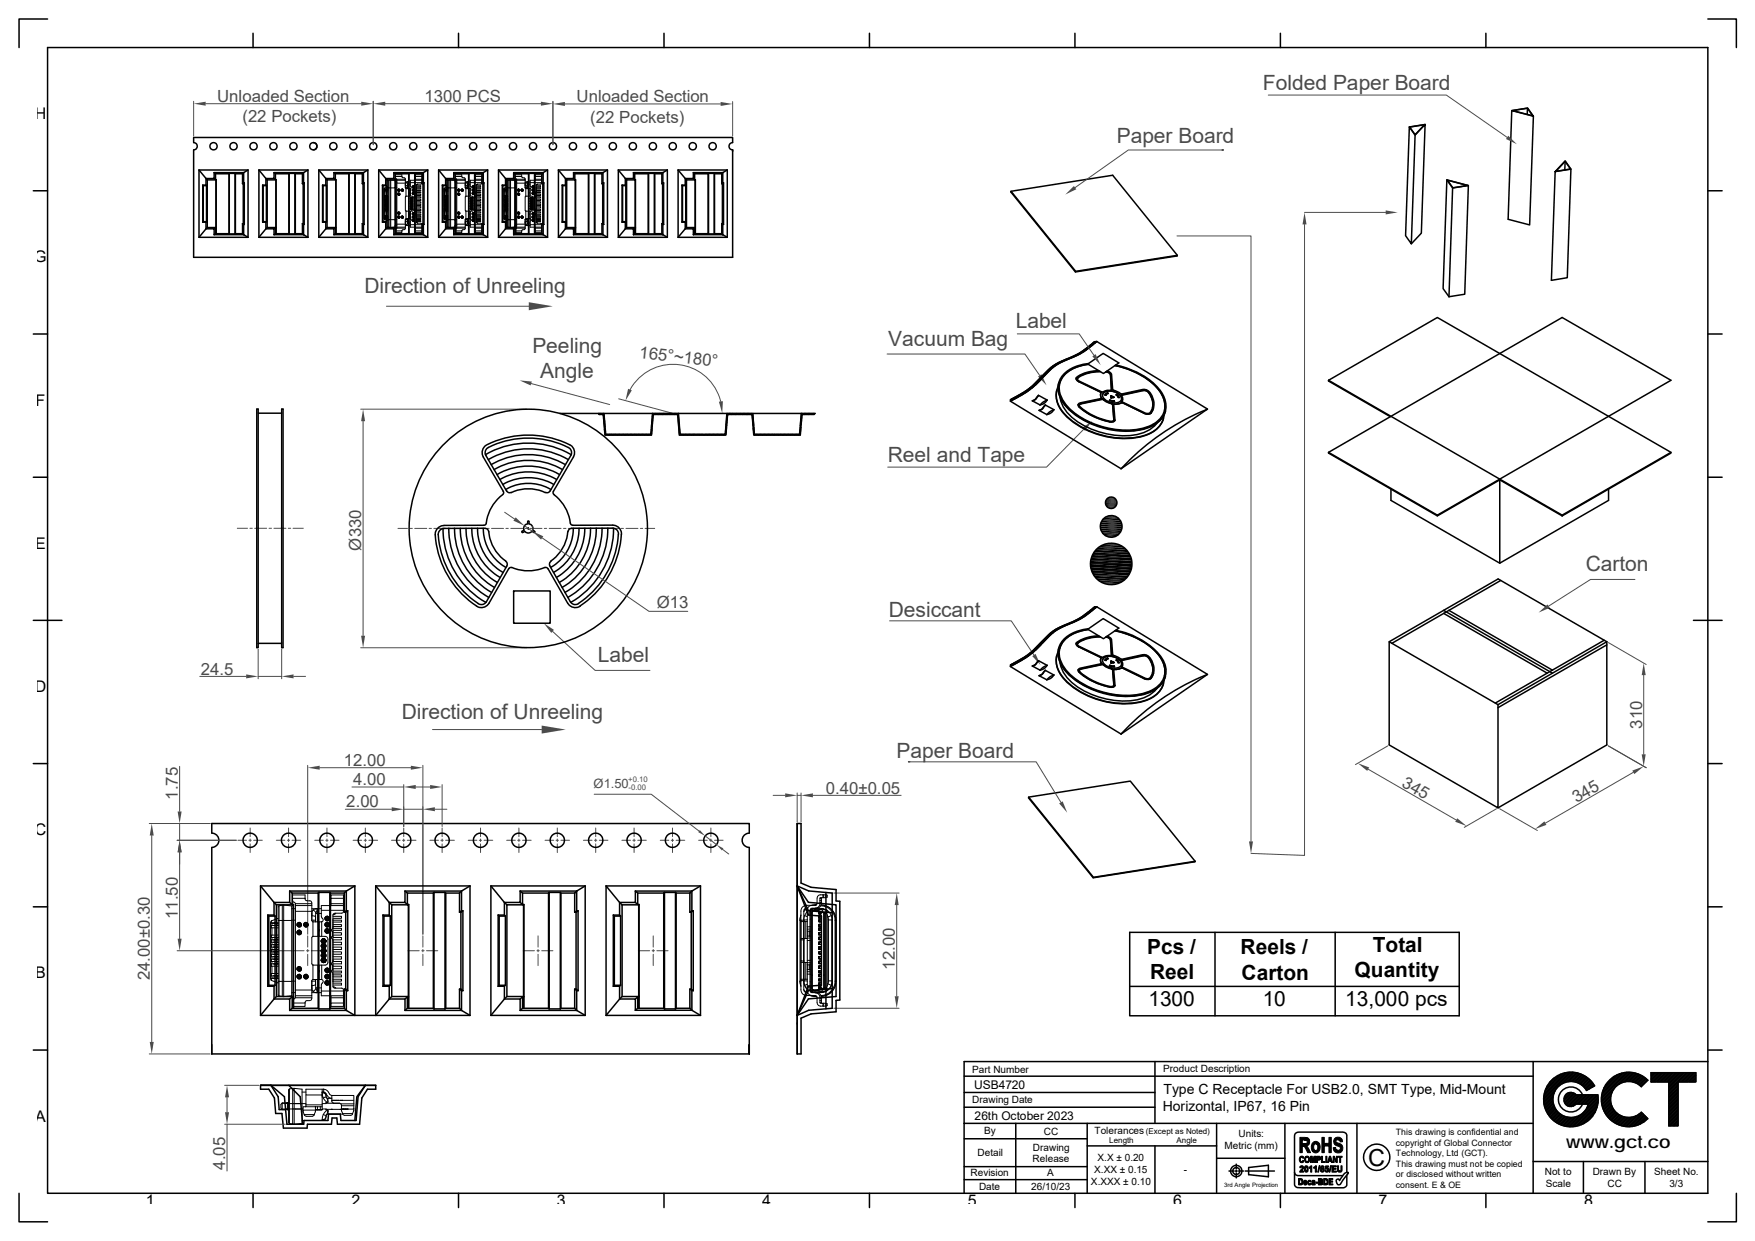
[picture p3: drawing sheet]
<svg xmlns="http://www.w3.org/2000/svg" width="297mm" height="210mm" viewBox="0 0 297 210" stroke-linecap="round" stroke-linejoin="round" font-family="sans-serif">
<defs><g id="words">
<text font-size="4" x="231.6" y="197.3">C</text>
<g font-size="3.6" fill="#4b4b4b">
<text x="213.7" y="15.2">Folded Paper Board</text>
<text x="189" y="24.3">Paper Board</text>
<text x="61.7" y="49.6">Direction of Unreeling</text>
<text x="90.1" y="59.8">Peeling</text>
<text x="150.3" y="58.5">Vacuum Bag</text>
<text x="171.9" y="55.4">Label</text>
<text x="91.4" y="64">Angle</text>
<text x="150.3" y="78.1">Reel and Tape</text>
<text x="268.4" y="96.7">Carton</text>
<text x="150.4" y="104.5">Desiccant</text>
<text x="101.2" y="112.1">Label</text>
<text x="68" y="121.7">Direction of Unreeling</text>
<text x="151.8" y="128.2">Paper Board</text>
</g>
<g font-size="3.5">
<text x="194.2" y="161.5">Pcs /</text>
<text x="210" y="161.5">Reels /</text>
<text x="232.3" y="161.1">Total</text>
<text x="194.7" y="165.7">Reel</text>
<text x="210.1" y="165.7">Carton</text>
<text x="229.3" y="165.4">Quantity</text>
<text x="194.4" y="170.2">1300</text>
<text x="213.7" y="170.2">10</text>
<text x="227.7" y="170.2">13,000 pcs</text>
</g>
<text font-size="3" x="265.1" y="194.3">www.gct.co</text>
<g font-size="2.8" fill="#4b4b4b">
<text x="36.8" y="17.3">Unloaded Section</text>
<text x="71.8" y="17.3">1300 PCS</text>
<text x="97.6" y="17.3">Unloaded Section</text>
<text x="41" y="20.6">(22 Pockets)</text>
<text x="99.9" y="20.8">(22 Pockets)</text>
<text x="108.1" y="60.6" transform="rotate(6 108.1 60.6)">165°~180°</text>
<text x="61.1" y="93.2" transform="rotate(-90 61.1 93.2)">Ø330</text>
<text x="111.2" y="103">Ø13</text>
<text x="34" y="114.2">24.5</text>
<text x="277.9" y="123.3" transform="rotate(-90 277.9 123.3)">310</text>
<text x="58.2" y="129.6">12.00</text>
<text x="30.1" y="135.3" transform="rotate(-90 30.1 135.3)">1.75</text>
<text x="58.6" y="136.6">2.00</text>
<text x="59.8" y="132.9">4.00</text>
<text x="139.8" y="134.3">0.40±0.05</text>
<text x="237.1" y="133" transform="rotate(30 237.1 133)">345</text>
<text x="266.8" y="135.9" transform="rotate(-30 266.8 135.9)">345</text>
<text x="30.1" y="155.5" transform="rotate(-90 30.1 155.5)">11.50</text>
<text x="25.4" y="165.9" transform="rotate(-90 25.4 165.9)">24.00±0.30</text>
<text x="151.5" y="164.1" transform="rotate(-90 151.5 164.1)">12.00</text>
<text x="38.1" y="197.9" transform="rotate(-90 38.1 197.9)">4.05</text>
</g>
<g font-size="2.7">
<text x="5.9" y="20.2">H</text>
<text x="5.8" y="44.4">G</text>
<text x="6" y="68.6">F</text>
<text x="6" y="92.9">E</text>
<text x="5.9" y="117.1">D</text>
<text x="5.9" y="141.3">C</text>
<text x="6" y="165.5">B</text>
<text x="6" y="189.8">A</text>
<text x="24.7" y="204.1">1</text>
<text x="59.5" y="204.1">2</text>
<text x="94.2" y="204.1">3</text>
<text x="129" y="204">4</text>
<text x="163.8" y="204">5</text>
<text x="198.6" y="204.1">6</text>
<text x="233.3" y="204.1">7</text>
<text x="268.1" y="204.1">8</text>
</g>
<g font-size="2.4">
<text x="196.9" y="185.2">Type C Receptacle For USB2.0, SMT Type, Mid-Mount</text>
<text x="196.8" y="188">Horizontal, IP67, 16 Pin</text>
</g>
<text font-size="2.2" fill="#4b4b4b" x="100.5" y="133.3">Ø1.50</text>
<g font-size="2">
<text x="164.9" y="184.2">USB4720</text>
<text x="165" y="189.4">26th October 2023</text>
</g>
<g font-size="1.7">
<text x="164.6" y="181.6">Part Number</text>
<text x="196.9" y="181.4">Product Description</text>
<text x="164.6" y="186.6">Drawing Date</text>
<text x="166.6" y="191.8">By</text>
<text x="176.7" y="192">CC</text>
<text x="185.3" y="191.8">Tolerances</text>
<text x="165.4" y="195.6">Detail</text>
<text x="174.8" y="196.6">Release</text>
<text x="174.8" y="194.7">Drawing</text>
<text x="185.8" y="196.5">X.X ± 0.20</text>
<text x="207.2" y="194.4">Metric (mm)</text>
<text x="209.6" y="192.4">Units:</text>
<text x="164.3" y="199">Revision</text>
<text x="165.7" y="201.3">Date</text>
<text x="174.5" y="201.3">26/10/23</text>
<text x="177.3" y="199.1">A</text>
<text x="184.6" y="200.5">X.XXX ± 0.10</text>
<text x="185.2" y="198.5">X.XX ± 0.15</text>
<text x="200.4" y="198.5">-</text>
<text x="261.5" y="198.8">Not to</text>
<text x="261.6" y="200.8">Scale</text>
<text x="269.6" y="198.8">Drawn By</text>
<text x="272.1" y="200.8">CC</text>
<text x="280" y="198.8">Sheet No.</text>
<text x="282.5" y="200.8">3/3</text>
</g>
<g font-size="1.5">
<text x="236.2" y="193.9">copyright of Global Connector</text>
<text x="236.3" y="192.1">This drawing is confidential and</text>
<text x="236.3" y="195.7">Technology, Ltd (GCT).</text>
<text x="236.3" y="197.4">This drawing must not be copied</text>
<text x="236.2" y="201">consent. E &amp; OE</text>
<text x="236.3" y="199.2">or disclosed without written</text>
</g>
<g font-size="1.4">
<text x="193.9" y="191.8">(Except as Noted)</text>
<text x="187.8" y="193.4">Length</text>
<text x="199.1" y="193.4">Angle</text>
</g>
<g font-size="1.3" fill="#4b4b4b">
<text x="106.3" y="132.4">+0.10</text>
<text x="106.4" y="133.7">-0.00</text>
</g>
<text font-size="1" x="207.2" y="200.8">3rd Angle Projection</text>
</g></defs>
<g fill="none" stroke="#000" stroke-width=".25">
<path d="M255.9 18.7l-.6 18.4 3.6 1 .6-18.4M238.5 21.5l1 1.4-.6 18.4-1-1.4zM239.5 22.9l1.7-1.8-.6 18.4-1.7 1.8M241.1 21.1l-1.6 1.7-.9-1.3M244.9 30.4l3.6 1-2.6 .4M244.9 30.4l-.7 18.4 1 1.4M244.9 30.4l1 1.4-.7 18.4M245 30.5l3.4 .9-2.5 .4zM248.5 31.4l-.6 18.4-2.7 .4M264.9 27.3l.9 1.3-2.5 .4zM264.9 27.3l-.1 1.4M265.9 28.6l-.6 18.4-2.7 .4 .6-18.4 2.7-.4-1-1.4-1.7 1.8"/>
<path d="M224.9 64.3l18.4-10.6 39.5 22.8-18.4 10.7v.1M224.9 76.5l39.5-22.8 18.4 10.6-39.5 22.9M224.9 64.3v.2l10.4 6M224.9 76.5v.2l18.4 10.6M224.9 76.5l18.4 10.7M224.9 64.3l39.5 22.9M282.8 76.7l-18.4 10.6M243.3 87.2v.1l10.5-6.1 10.6 6.1M253.8 81.1v14.2l-18.4-10.6v-1.9M254 98.2l-18.4 10.7M272.3 82.8v1.9l-18.5 10.6M235.1 108.6l18.5-10.6 18.4 10.6"/>
<path d="M244.3 103.3l18.4 10.6M244.3 103.8l17.6 10.1M245.2 103.3l17.5 10.1M271.5 108.3l-18.4 10.7M272 108.6l-18.5 10.6-18.4-10.6v17.4l18.4 10.7v-17.5M272 109.1l-18.5 10.6M272 108.6v17.4l-18.5 10.7"/>
</g>
<path d="M260.4 103.7l1.5-1.4 .4 .5z" fill="#4b4b4b"/>
<path d="M276.7 98h-7.5l-7.1 4.6" fill="none" stroke="#4b4b4b" stroke-width=".17"/>
<g fill="none" stroke="#000" stroke-width=".25">
<path d="M171.1 32.4l17.2-2.7 11 13.5-.1 .1-17.2 2.7-10.9-13.5zM171.1 32.4l11 13.5 17.2-2.7M174.1 134.9l11 13.5 17.2-2.7-17.3 2.8-10.9-13.5"/>
<circle cx="188.1" cy="95.4" r="3.5"/>
<circle cx="188.1" cy="89.1" r="1.84"/>
<circle cx="188.1" cy="85.1" r=".97"/>
</g>
<g fill="#000">
<path d="M184.5 95.4l7 .5h-6.9zM184.5 95.4h7.1l-.1 .5zM184.6 94.9l7 .5h-7.1zM184.6 94.9h6.9l.1 .5zM184.6 95.9l6.8 .6h-6.7zM184.6 95.9h6.9l-.1 .6zM184.7 94.4l6.8 .5h-6.9zM184.7 94.4h6.7l.1 .5zM184.7 96.5l6.5 .4h-6.3zM184.7 96.5h6.7l-.2 .4zM184.9 93.9l6.5 .5h-6.7zM184.9 93.9h6.3l.2 .5z"/>
<path d="M184.9 96.9l6.1 .5h-5.8zM184.9 96.9h6.3l-.2 .5zM185.2 93.4l6 .5h-6.3zM185.2 93.4h5.8l.2 .5zM187 90.5l1.9 .2h-1.7zM187.1 85.1l1.9 .2h-1.9zM187.1 85.1h1.9v.2zM187.1 84.9l1.9 .2h-1.9zM187.1 84.9h1.9v.2zM187.1 85.3l1.9 .1h-1.9zM187.1 85.3h1.9v.1zM187.1 84.7l1.9 .2h-1.9z"/>
<path d="M187.1 84.7h1.9v.2zM187.1 85.4l1.8 .2h-1.7zM187.1 85.4h1.9l-.1 .2zM187.2 84.6l1.8 .1h-1.9zM187.2 84.6h1.7l.1 .1zM187.2 85.6l1.6 .1h-1.5zM187.2 85.6h1.7l-.1 .1zM187.2 87.4h1.7l.3 .2zM187.2 90.7l1.4 .1h-1zM187.2 90.7h1.7l-.3 .1zM187.3 98.8l1 .1zM187.3 98.8h1.5l-.5 .1z"/>
<path d="M187.3 84.4l1.6 .2h-1.7zM187.3 84.4h1.5l.1 .2zM187.3 85.7l1.4 .2h-1.2zM187.3 85.7h1.5l-.1 .2zM187.5 84.3l1.3 .1h-1.5zM187.5 84.3h1.2l.1 .1zM187.5 85.9l1 .1zM187.5 85.9h1.2l-.2 .1zM187.2 87.4l.4-.1 1.3 .1zM187.6 87.3h1l.3 .1zM187.6 90.8l.6 .1zM187.6 90.8h1z"/>
<path d="M187.5 84.3l.1-.1 1.1 .1zM187.6 84.2l1.1 .1zM187.6 86h.7zM187.6 86h.9zM187.6 84.2h.9zM187.8 84.1l.7 .1zM187.8 86l.4 .1zM187.8 86h.5zM187.3 92l.5-.1 1 .1zM187.8 91.9l1 .1zM187.6 87.3h1zM187.9 87.2l.7 .1z"/>
<path d="M187.8 84.1h.5zM188 84.1h.3z"/>
</g>
<path d="M186.8 98.8h2.5M186.8 92.1h2.5M187 87.5h2.2" fill="none" stroke="#000" stroke-width=".17"/>
<path d="M186.3 98.6h3.5M186.3 92.3h3.5M186.7 87.7h2.7" fill="none" stroke="#000" stroke-width=".23"/>
<path d="M186.5 88h3.1M186.5 90.2h3.1" fill="none" stroke="#000" stroke-width=".28"/>
<path d="M185.9 98.3h4.4M185.9 92.5h4.4M186.3 88.2h3.5" fill="none" stroke="#000" stroke-width=".3"/>
<path d="M186.2 88.9h3.7M186.2 89.2h3.7M186.3 88.6h3.6" fill="none" stroke="#000" stroke-width=".34"/>
<path d="M186.3 89.6h3.6M186.3 89.9h3.5" fill="none" stroke="#000" stroke-width=".32"/>
<path d="M186.7 90.4h2.7" fill="none" stroke="#000" stroke-width=".21"/>
<path d="M187 90.6h2.2" fill="none" stroke="#000" stroke-width=".19"/>
<path d="M185.5 98h5.1M185.5 92.8h5.1" fill="none" stroke="#000" stroke-width=".36"/>
<path d="M185.2 93.2h5.8M185.2 97.6h5.8" fill="none" stroke="#000" stroke-width=".4"/>
<path d="M211.4 142.4h.7l-.4 2z" fill="#4b4b4b"/>
<path d="M199.2 39.9h12.5v102.5" fill="none" stroke="#4b4b4b" stroke-width=".17"/>
<path d="M180.3 32.9l1.5-1.4 .4 .5z" fill="#4b4b4b"/>
<path d="M206.8 25.4h.3h-16.1l-9 6.3" fill="none" stroke="#4b4b4b" stroke-width=".17"/>
<path d="M183.2 72.4l1.6-1.2-1.2 1.7z" fill="#4b4b4b"/>
<path d="M183.4 72.7l-6.3 6.3h-26.9" fill="none" stroke="#4b4b4b" stroke-width=".17"/>
<path d="M220.8 35.9l.3 2.1h-.6z" fill="#4b4b4b"/>
<path d="M220.8 38v106.7l-9.1-.3" fill="none" stroke="#4b4b4b" stroke-width=".17"/>
<path d="M234.5 35.6l2.1 .3-2.1 .4z" fill="#4b4b4b"/>
<g fill="none" stroke="#4b4b4b" stroke-width=".17">
<path d="M220.8 35.9h13.7M40.2 89.4h1.7M42.3 89.4h.4M43.1 89.4h2M45.5 89.4h.5M46.4 89.4h2M48.8 89.4h.4M49.6 89.4h1.7M67.4 89.4h1.6M69.4 89.4h.4M70.2 89.4h2M72.6 89.4h.4"/>
<path d="M73.4 89.4h2.1M75.9 89.4h.4M76.7 89.4h2M79.1 89.4h.4M80 89.4h2M82.4 89.4h.4M83.2 89.4h2M85.6 89.4h.4M86.5 89.4h2M88.9 89.4h.4M89.7 89.4h2M92.1 89.4h.4"/>
<path d="M92.9 89.4h2.1M95.4 89.4h.4M96.2 89.4h2M98.6 89.4h.4M99.4 89.4h2.1M101.9 89.4h.4M102.7 89.4h2M105.1 89.4h.4M105.9 89.4h2.1M108.4 89.4h.4M109.2 89.4h1.6"/>
</g>
<path d="M43.5 69.2h.2v40.4h-.2zM43.7 69.9h4M47.7 69.2h.2v40.4h-.2zM43.7 108.9h4M174.1 134.9l17.2-2.7 11 13.5" fill="none" stroke="#000" stroke-width=".25"/>
<path d="M92 105.5l1.8 1.1-.5 .5z" fill="#4b4b4b"/>
<path d="M61.1 69.2h28.1M61.5 71.3v36.3M61.1 109.6h28.1M93.5 106.8l7.2 6.6h9.3" fill="none" stroke="#4b4b4b" stroke-width=".17"/>
<g fill="#4b4b4b">
<path d="M61.5 69.2l.3 2.1h-.7z"/>
<path d="M61.1 107.6h.7l-.3 2z"/>
</g>
<path d="M33.8 114.4h7.9M43.7 114.4h4M43.7 109.8v5.1M47.7 109.8v5.1M49.7 114.4h2" fill="none" stroke="#4b4b4b" stroke-width=".17"/>
<g fill="#4b4b4b">
<path d="M47.7 114.4l2-.3v.7z"/>
<path d="M41.7 114.1l2 .3-2 .4z"/>
</g>
<path d="M104.7 67.5l9.2 2.5M106.6 65.9a8.3 8.3 0 0 1 8.4-4.2 8.3 8.3 0 0 1 7 6.2M121.8 70h.7" fill="none" stroke="#4b4b4b" stroke-width=".17"/>
<g fill="#4b4b4b">
<path d="M121.7 68l.7-.1-.2 2.1z"/>
<path d="M106.3 65.8l.6 .2-1 1.8z"/>
<path d="M88 64.4l2 .2-.2 .6z"/>
</g>
<path d="M89.9 64.9l13.3 3.6" fill="none" stroke="#4b4b4b" stroke-width=".17"/>
<g fill="none" stroke="#000" stroke-width=".25">
<path d="M82.2 76.9a14.4 14.4 0 0 1 14.5 0M82.6 77.8a13.5 13.5 0 0 1 13.6 0M83.1 78.6a12.5 12.5 0 0 1 12.6 0M83.6 79.5a11.5 11.5 0 0 1 11.6 0M96.4 75.2a15.7 15.7 0 0 0-14.2 .2 1.51 1.51 0 0 0-.4 1.9l3.4 5.9M96.4 75.2a1.5 1.5 0 0 1 .7 2.1l-3.5 5.9M75 89.4a14.4 14.4 0 0 0 7.2 12.5M75.1 89.4l7.3 .1a1 1 0 0 1 .4 .9 6.7 6.7 0 0 0 2.8 4.5M75.1 89.4a.96 .96 0 0 0-.9 1 15.2 15.2 0 0 0 6.7 11.7M76 89.4a13.5 13.5 0 0 0 6.7 11.7M76.9 89.4a12.5 12.5 0 0 0 6.3 10.8M77.9 89.4a11.5 11.5 0 0 0 5.8 10"/>
<path d="M78.9 89.4a10.5 10.5 0 0 0 5.3 9.2M79.8 89.4a9.6 9.6 0 0 0 4.9 8.3M80.8 89.4a8.6 8.6 0 0 0 4.3 7.5M81.8 89.4a7.6 7.6 0 0 0 3.8 6.6M84.1 80.3a10.4 10.4 0 0 1 10.6 0M84.6 81.1a9.6 9.6 0 0 1 9.6 0M85.1 83.7a7.4 7.4 0 0 0-2.9 5l-.3 .2h-6.8a1.53 1.53 0 0 0-1.4 1.6 15.7 15.7 0 0 0 7 12M85.1 82a8.6 8.6 0 0 1 8.6 0M85.2 83.1v.3l-.1 .3M85.6 82.8a7.6 7.6 0 0 1 7.6 0M85.6 95l.2 .3v.5M85.8 83.1l.3 .3 .4-.1"/>
<path d="M85.8 95.8l-3.5 6a.97 .97 0 0 1-1.4 .3M86.1 96.2l-3.3 5.9a1.49 1.49 0 0 1-2.1 .5M86.5 83.4a6.7 6.7 0 0 1 5.8 0M86.6 96h-.3l-.2 .2M86.6 96a7.1 7.1 0 0 0 5.6 0M88.5 90.1l.3-.2a.78 .78 0 0 0 1.2 0l.4 .2M89.4 89.3v.3M90.1 89.7l.1-.4-.1-.3-.2-.2-.4-.2v-.4l-.1-.1-.1 .5a.79 .79 0 0 0-.6 1.1l-.3 .2-.1 .2h.2M90.2 89.7l.3 .2v.2h-.1M92.2 96h.3l.2 .2M92.7 96.2l3.4 5.9a1.49 1.49 0 0 0 2.1 .5M93.1 95.8l3.4 6a.97 .97 0 0 0 1.4 .3"/>
<path d="M93.1 83.1l-.4 .3-.4-.1M93.1 83.1l3.5-6a.96 .96 0 0 0-.4-1.4 15.1 15.1 0 0 0-13.7 .1 .97 .97 0 0 0-.3 1.3l3.6 6M93.2 95l-.2 .3 .1 .5M93.7 83.1l-.1 .3 .2 .3M93.8 83.7a7.1 7.1 0 0 1 2.7 4.8M96.1 89.9a6.7 6.7 0 0 1-2.9 5M96.1 90l.2-.4 .4-.2h7a.96 .96 0 0 1 1 1M96.5 88.5l.2 .3 .3 .1h6.7a1.49 1.49 0 0 1 1.5 1.5M97 89.4a7.6 7.6 0 0 1-3.8 6.6M98 89.4a8.6 8.6 0 0 1-4.3 7.5M99 89.4a9.6 9.6 0 0 1-4.8 8.3M100 89.4a10.6 10.6 0 0 1-5.3 9.2"/>
<path d="M100.9 89.4a11.5 11.5 0 0 1-5.8 10M101.9 89.4a12.5 12.5 0 0 1-6.3 10.8M102.9 89.4a13.5 13.5 0 0 1-6.8 11.7M103.9 89.4a14.4 14.4 0 0 1-7.3 12.5M104.7 90.4a15.2 15.2 0 0 1-6.8 11.7M105.2 90.4a15.7 15.7 0 0 1-7 12.1"/>
<circle cx="89.4" cy="89.4" r="20.2"/>
</g>
<path d="M89.5 51.1l4.1 .7-4.1 .7z" fill="#4b4b4b"/>
<path d="M65.4 51.8h24.1M253.8 136.8l6.4 3.7M272.2 126.2l6.4 3.7M276.4 130.7l-14.8 8.6" fill="none" stroke="#4b4b4b" stroke-width=".17"/>
<g fill="none" stroke="#000" stroke-width=".25">
<path d="M255.9 18.7l2.7-.4 .9 1.4zM256 18.7l2.5-.4 .9 1.3zM258.5 18.3v1.1M238.5 21.5l2.7-.4zM94.7 70h43.3l-.2 .1M101.3 70l.1 .1h.6l.1 .2 .3 3.3h7.9l.3-3.5h4l.4 3.5h7.9l.2-3.3M101.4 70h-.1M101.7 70l-.2 .1M101.9 70l-.2 .1M102.1 70l-.2 .1M102.2 70.1l-.1 .1M102.2 70.3l-.1 .1"/>
<path d="M102.3 70.5l-.1 .1M102.3 70.7l-.1 .1M102.3 70.9l-.1 .1M102.3 71.1l-.1 .1M102.3 71.5l-.1 .1M102.3 71.3l-.1 .1M102.4 71.7l-.1 .2M102.4 71.9l-.1 .2M102.4 72.2l-.1 .1M102.4 72.6l-.1 .1M102.5 72.8l-.2 .1M102.5 73l-.2 .1"/>
<path d="M102.5 73.4l-.1 .1M102.6 73.5l-.1 .1M102.9 73.5l-.1 .1M103.1 73.5l-.1 .1M103.3 73.5l-.1 .1M103.5 73.5l-.1 .1M103.7 73.5l-.1 .1M104 73.5l-.2 .1M104.2 73.5l-.1 .1M104.4 73.5l-.1 .1M104.7 73.5l-.2 .1M104.9 73.5l-.2 .1"/>
<path d="M105.1 73.5l-.1 .1M105.3 73.5l-.1 .1M105.6 73.5l-.2 .1M105.8 73.5l-.1 .1M106 73.5l-.1 .1M106.2 73.5l-.1 .1M106.5 73.5l-.2 .1M106.7 73.5l-.1 .1M106.9 73.5l-.1 .1M107.2 73.5l-.2 .1M107.4 73.5l-.1 .1M107.6 73.5l-.1 .1"/>
<path d="M107.8 73.5l-.1 .1M108.1 73.5l-.2 .1M108.3 73.5l-.1 .1M108.5 73.5l-.1 .1M108.8 73.5l-.2 .1M109 73.5l-.2 .1M109.2 73.5l-.1 .1M109.4 73.5l-.1 .1M109.7 73.5l-.2 .1M109.9 73.5l-.1 .1M110.1 73.5l-.1 .1M110.3 73.6h-.1"/>
<path d="M110.3 73.3l-.1 .2M110.3 73.1l-.1 .1M110.3 72.8l-.1 .2M110.4 72.6l-.2 .1M110.4 72.1l-.2 .2M110.4 71.9l-.1 .1M110.4 71.6l-.1 .2M110.5 70l-.3 3.5h-7.7l-.3-3.5M110.5 71.4l-.2 .1M110.5 71.1l-.2 .2M110.5 70.9l-.2 .1M110.5 70h-.1"/>
<path d="M110.5 70.6l-.1 .2M110.5 70.4l-.1 .1M110.7 70l-.3 .3M111 70l-.2 .1M111.2 70l-.2 .1M111.4 70l-.2 .1M111.6 70l-.2 .1M111.9 70l-.2 .1M112.1 70l-.2 .1M112.3 70l-.2 .1M112.5 70l-.1 .1M112.8 70l-.2 .1"/>
<path d="M113 70l-.2 .1M113.2 70l-.2 .1M113.4 70l-.1 .1M113.7 70l-.2 .1M113.9 70l-.2 .1M114.1 70l-.2 .1M114.4 70l-.2 .1M114.6 70l-.2 .1M114.6 70.1l.2-.1 .3 3.5M114.8 70.2l-.1 .1M114.9 70.6l-.1 .1M114.9 70.4l-.2 .1"/>
<path d="M114.9 70.8l-.1 .1M114.9 71l-.1 .1M114.9 71.2l-.1 .1M114.9 71.4l-.1 .1M115 71.6l-.2 .2M115 72.1l-.1 .3M115 71.8l-.1 .1M115 72.5l-.1 .1M115 72.7l-.1 .1M115 72.9l-.1 .1M115.1 73.1l-.2 .1M115.1 73.3l-.1 .1"/>
<path d="M115.1 73.5l-.1 .1M115.3 73.5l-.1 .1M115.6 73.5l-.1 .1M115.8 73.5l-.1 .1M116 73.5l-.1 .1M116.3 73.5l-.2 .1M116.5 73.5l-.1 .1M116.7 73.5l-.1 .1M116.9 73.5l-.1 .1M117.2 73.5l-.2 .1M117.4 73.5l-.1 .1M117.6 73.5l-.2 .1"/>
<path d="M117.8 73.5l-.1 .1M118 73.5l-.1 .1M118.3 73.5l-.2 .1M118.5 73.5l-.2 .1M118.7 73.5l-.1 .1M118.9 73.5l-.1 .1M119.1 73.5l-.1 .1M119.4 73.5l-.1 .1M119.6 73.5l-.1 .1M119.9 73.5l-.2 .1M120.1 73.5l-.1 .1M120.3 73.5l-.1 .1"/>
<path d="M120.5 73.5l-.1 .1M120.8 73.5l-.2 .1M121 73.5l-.1 .1M121.2 73.5l-.1 .1M121.4 73.5l-.1 .1M121.7 73.5l-.2 .1M121.9 73.5l-.1 .1M122.1 73.5l-.1 .1M122.4 73.5l-.2 .1M122.6 73.5l-.1 .1M122.9 73.4l-.2 .2M122.9 73.2l-.1 .1"/>
<path d="M122.9 72.9l-.1 .2M122.9 72.7l-.1 .1M123 72.4l-.2 .2M123 72l-.2 .3M123 71.7l-.1 .2M123 71.5l-.1 .1M123 70l-.2 3.5h-7.7M123 71.2l-.1 .2M123.1 71l-.2 .1M123.1 70.7l-.1 .2M123.1 70.5l-.1 .1M123.1 70.2l-.1 .2"/>
<path d="M123.2 70l-.2 .1M123.4 70l-.2 .1M123.6 70l-.2 .1M123.7 70l-.1 .1M124 70l-.2 .1M124.2 70l-.2 .1M124.4 70l-.1 .1M124.7 70l-.2 .1M124.9 70l-.2 .1M125.1 70l-.1 .1M125.4 70l-.2 .1M125.6 70l-.2 .1"/>
<path d="M125.8 70l-.2 .1M126 70l-.1 .1M126.3 70l-.2 .1M126.5 70l-.2 .1M126.7 70l-.2 .1M127 70l-.2 .1M127.2 70l-.2 .1M127.4 70l.3 3.5h7.6l.3-3.5M127.4 70l-.1 .2M127.4 70.3l-.1 .1M127.5 70.5l-.2 .1M127.5 70.7l-.2 .1"/>
<path d="M127.5 71.1l-.1 .1M127.5 70.9l-.1 .1M127.5 71.3l-.1 .1M127.5 71.5l-.1 .1M127.6 71.7l-.2 .1M127.6 71.9l-.1 .2M127.6 72.3l-.1 .2M127.6 72.8l-.1 .1M127.6 72.6l-.1 .1M127.6 73l-.1 .1M127.7 73.2l-.1 .1M127.7 73.4l-.1 .1"/>
<path d="M127.8 73.5l-.1 .1M128 73.5l-.1 .1M128.3 73.5l-.2 .1M128.5 73.5l-.1 .1M128.7 73.5l-.1 .1M129 73.5l-.2 .1M129.2 73.5l-.1 .1M129.4 73.5l-.1 .1M129.6 73.5l-.1 .1M129.9 73.5l-.2 .1M130.1 73.5l-.1 .1M130.3 73.5l-.1 .1"/>
<path d="M130.5 73.5l-.1 .1M130.8 73.5l-.2 .1M131 73.5l-.1 .1M131.2 73.5l-.2 .1M131.4 73.5l-.1 .1M131.6 73.5l-.1 .1M131.9 73.5l-.2 .1M132.1 73.5l-.1 .1M132.3 73.5l-.1 .1M132.6 73.5l-.2 .1M132.8 73.5l-.2 .1M133 73.5l-.1 .1"/>
<path d="M133.2 73.5l-.1 .1M133.5 73.5l-.2 .1M133.7 73.5l-.1 .1M133.9 73.5l-.1 .1M134.1 73.5l-.1 .1M134.4 73.5l-.2 .1M134.6 73.5l-.1 .1M134.8 73.5l-.1 .1M135.1 73.5l-.2 .1M135.3 73.5l-.1 .1M135.5 73.6h-.1M135.5 73.3l-.2 .1"/>
<path d="M135.5 73l-.1 .2M135.5 72.8l-.1 .1M135.5 72.6l-.1 .1M135.6 72.3l-.2 .1M135.6 71.8l-.1 .2M135.6 71.6l-.1 .1M135.6 71.4l-.1 .1M135.7 70h-.1M135.7 71.1l-.2 .1M135.7 70.8l-.2 .2M135.7 70.6l-.1 .1M135.7 70.4l-.1 .1"/>
<path d="M135.9 70l-.3 .2M136.2 70l-.2 .1M136.3 70l-.1 .1M136.6 70l-.2 .1M136.8 70l-.2 .1M137 70l-.2 .1M137.3 70l-.2 .1M137.5 70l-.2 .1M137.7 70l-.2 .1M137.8 70.1l-2 .1-.3 3.4h-7.9l-.4-3.5h-4l-.1 .2"/>
</g>
<g fill="#4b4b4b">
<path d="M276.3 130.4l1.9-.7-1.6 1.3z"/>
<path d="M259.8 140.3l1.6-1.3 .3 .6z"/>
</g>
<path d="M231.6 130.2l14.9 8.5M234.9 126.2l-5.5 3.2M253.3 136.8l-5.5 3.2" fill="none" stroke="#4b4b4b" stroke-width=".17"/>
<g fill="#4b4b4b">
<path d="M229.8 129.1l1.9 .8-.3 .5z"/>
<path d="M246.6 138.5l1.6 1.3-1.9-.8z"/>
</g>
<path d="M272.2 108.7l6.4 3.7M278.2 114.2v13.4M272.2 126.2l6.4 3.7" fill="none" stroke="#4b4b4b" stroke-width=".17"/>
<g fill="#4b4b4b">
<path d="M277.9 127.6h.6l-.3 2.1z"/>
<path d="M278.2 112.2l.3 2h-.6z"/>
<path d="M174.7 111l.6-.4 .8 1.9z"/>
</g>
<path d="M150.6 105.1h20.6l3.8 5.7" fill="none" stroke="#4b4b4b" stroke-width=".17"/>
<path d="M179.3 135.9l.6-.3 .7 1.9z" fill="#4b4b4b"/>
<path d="M154 128.9h-.3h21.7l4.2 6.9" fill="none" stroke="#4b4b4b" stroke-width=".17"/>
<path d="M175.7 63.7l.6-.4 .8 1.9z" fill="#4b4b4b"/>
<path d="M150.1 59.9h23.4l2.5 3.6" fill="none" stroke="#4b4b4b" stroke-width=".17"/>
<path d="M191.2 157.8h55.8v14.1h-55.8zM205.6 157.8v14.1M226 157.8v14.1M191.2 166.9h55.8" fill="none" stroke="#000" stroke-width=".25"/>
<path d="M255.3 23l1.4 1.4-1.8-.9z" fill="#4b4b4b"/>
<path d="M32.8 17.1v5.9M34.8 17.5h26.3M63.2 17.1v7.4M214.7 16.1h30.1l10.3 7.1" fill="none" stroke="#4b4b4b" stroke-width=".17"/>
<g fill="none" stroke="#000" stroke-width=".25">
<path d="M32.8 25.4v18.1h91.2v-18.1M53 24.1a.61 .61 0 0 1 .6 .6 .61 .61 0 0 1-.6 .7M124 25.4a.62 .62 0 0 1-.6-.7 .62 .62 0 0 1 .6-.6v-.8h-91.2v.8a.62 .62 0 0 1 .6 .6 .62 .62 0 0 1-.6 .7"/>
<circle cx="49.7" cy="24.7" r=".61"/>
<circle cx="53" cy="24.7" r=".61"/>
<circle cx="56.4" cy="24.7" r=".61"/>
<circle cx="59.8" cy="24.7" r=".61"/>
<circle cx="63.2" cy="24.7" r=".61"/>
<circle cx="66.6" cy="24.7" r=".61"/>
<circle cx="69.9" cy="24.7" r=".61"/>
<circle cx="73.3" cy="24.7" r=".61"/>
<circle cx="76.7" cy="24.7" r=".61"/>
<circle cx="80.1" cy="24.7" r=".61"/>
<circle cx="83.5" cy="24.7" r=".61"/>
<circle cx="86.8" cy="24.7" r=".61"/>
<circle cx="90.2" cy="24.7" r=".61"/>
<circle cx="93.6" cy="24.7" r=".61"/>
<circle cx="97" cy="24.7" r=".61"/>
<circle cx="100.4" cy="24.7" r=".61"/>
<circle cx="103.7" cy="24.7" r=".61"/>
<circle cx="107.1" cy="24.7" r=".61"/>
<circle cx="110.5" cy="24.7" r=".61"/>
<circle cx="113.9" cy="24.7" r=".61"/>
<circle cx="117.3" cy="24.7" r=".61"/>
<circle cx="120.6" cy="24.7" r=".61"/>
</g>
<g fill="#4b4b4b">
<path d="M32.8 17.5l2-.3v.7z"/>
<path d="M61.1 17.2l2.1 .3-2.1 .4z"/>
</g>
<path d="M93.6 17.2v7.3M95.6 17.6h26.4M124 17.2v5.8" fill="none" stroke="#4b4b4b" stroke-width=".17"/>
<g fill="#4b4b4b">
<path d="M93.6 17.6l2-.3v.6z"/>
<path d="M122 17.3l2 .3-2 .3z"/>
</g>
<path d="M63.2 17.1v7.4M65.2 17.5h26.4M93.6 17.1v7.4" fill="none" stroke="#4b4b4b" stroke-width=".17"/>
<g fill="#4b4b4b">
<path d="M63.2 17.5l2-.3v.7z"/>
<path d="M91.6 17.2l2 .3-2 .4z"/>
</g>
<g fill="none" stroke="#000" stroke-width=".25">
<path d="M86.9 100h6.2v5.5h-6.2zM86.9 100h.1"/>
<circle cx="36.1" cy="24.7" r=".61"/>
<circle cx="39.5" cy="24.7" r=".61"/>
<circle cx="42.9" cy="24.7" r=".61"/>
<circle cx="46.3" cy="24.7" r=".61"/>
</g>
<path d="M91.7 122.8l4 .6-4 .7z" fill="#4b4b4b"/>
<path d="M85.4 86.7l1.7 1.1M88.8 89l1.3 .9M91.8 91l18 12.4h6.6M73.2 123.4h18.5" fill="none" stroke="#4b4b4b" stroke-width=".17"/>
<g fill="#4b4b4b">
<path d="M87.3 87.5l1.5 1.5-1.9-.9z"/>
<path d="M90.1 89.9l1.9 .8-.4 .6z"/>
</g>
<path d="M90.1 89.1l.1 .4-.2 .4" fill="none" stroke="#4b4b4b" stroke-width=".17"/>
<g fill="none" stroke="#000" stroke-width=".25">
<path d="M8.1 3.2h-4.9v4.8M8.1 8h281v193.9h-281zM42.8 5.6v2.4M77.6 5.6v2.4M112.4 5.6v2.4M147.2 5.6v2.4M181.9 5.6v2.4M216.7 5.6v2.4M251.5 5.6v2.4M289.1 3.2h4.8v4.8M5.6 32.3h2.5M289.1 32.3h2.4"/>
<path d="M5.6 56.5h2.5M182.3 60l-.4 .3M182.5 59.9l-.4 .3M182.7 59.8l-.4 .4M182.9 59.6l-.5 .5M183.2 59.4l-.6 .6M183.4 59.2l-.6 .7M183.8 59l-.8 .8M184.1 58.7l-.9 .9M184.6 58.4l-1.1 1.1M185.1 57.9l-1.3 1.4M185.3 57.8l-1.2 1.3"/>
<path d="M185.4 57.8l-1 1M185.5 57.8l-.7 .7M185.6 57.8l-.3 .3M185.6 57.8h-.4a15.5 15.5 0 0 1-5.7 3.4 13.1 13.1 0 0 0-4.2 3.5l-.5 .5a15.2 15.2 0 0 1-3.8 2.4M185.6 57.8l18.8 11.4-14.7 10.1M185.6 57.8a15.9 15.9 0 0 1-5.8 3.4 15.4 15.4 0 0 0-4.3 3.8l-1.8 1.4-2.7 1.5 18.7 11.4M289.1 56.5h2.4M171 67.6h.1M171.2 67.5l-.2 .2M171.4 67.4l-.4 .4M171.6 67.3l-.5 .6M171.8 67.2l-.6 .6"/>
<path d="M172 67.1l-.6 .6M172.2 67l-.6 .6M172.4 66.9l-.6 .6M172.6 66.8l-.6 .6M172.8 66.7l-.6 .6M173 66.5l-.6 .6M173.2 66.4l-.6 .6M173.5 66.2l-.7 .7M173.7 66.1l-.7 .7M174 65.8l-.8 .9M174.4 65.6l-1 .9M176.2 64.3l-1 .9"/>
<path d="M177.9 62.1l-4.2 4.3M178.3 61.9l-4.3 4.3M178.5 61.7l-4.2 4.3M178.7 61.6l-4 4.1M178.9 66l-.1 .1a4.2 4.2 0 0 0 1.2 3.9 14.3 14.3 0 0 0 13.9 3.7 4.2 4.2 0 0 0 3-2.9M179 61.5l-.8 .7M179.1 65.4a3.9 3.9 0 0 0 .7 4.2 14.3 14.3 0 0 0 13.9 4.1 4.2 4.2 0 0 0 3.3-3.5M179.1 61.4l-.5 .5M179.2 64.8v.1a4.2 4.2 0 0 0 1.2 3.8 14.2 14.2 0 0 0 13.9 3.7 4.2 4.2 0 0 0 3-2.8M179.3 61.3l-.5 .4M179.4 64.8a4.8 4.8 0 0 1 4-3l.8-.2a6.7 6.7 0 0 0-4.4 2.2 3.8 3.8 0 0 0 .7 4.8 14 14 0 0 0 13.6 3.6 4.1 4.1 0 0 0 3.1-3.4 6.2 6.2 0 0 0-2.9-4.6 14.4 14.4 0 0 0-5.6-2.4 13.7 13.7 0 0 1 7.3 4 4.3 4.3 0 0 1 1.1 3.7M179.4 67.2a6.6 6.6 0 0 0 3.9 4.7 13 13 0 0 0 10.7 1.1l1-.6 .8-.8"/>
<path d="M179.5 61.2l-.4 .4M179.6 61.1l-.3 .4M179.8 61.1l-.3 .3M179.9 61l-.3 .3M180.1 60.9l-.3 .3M180.2 60.9l-.2 .2M180.4 60.8l-.3 .3M180.5 60.7l-.2 .3M180.7 60.7l-.3 .2M180.8 60.6l-.2 .3M181 60.6l-.3 .2M181.1 60.5l-.2 .2"/>
<path d="M181.3 60.5l-.3 .2M181.4 60.4l-.2 .2M181.6 60.3l-.3 .3M181.7 60.2l-.2 .3M181.9 60.2l-.3 .2M182.1 60.1l-.3 .3M182.1 64l.1 .3 .4 .3M182.2 64h-.1M182.4 64l-.1 .1M182.4 63.9v.1M182.5 68.5h.1M182.5 68.5l.2 .4"/>
<path d="M182.6 64.6h.1M182.6 64.6l3.8 1.8M182.7 68.9h.1M182.7 68.9a10.6 10.6 0 0 0 5.1 2.5M183 68.3l3.6-.8-3.7 .8-.2 .3a8.9 8.9 0 0 0 5.2 2.7l.5-.1 .1-.2M183 68.3l-.3 .2M184.1 61.6l2.6-1.8 2.7 1.6-2.6 1.8zM184.2 61.5a6.2 6.2 0 0 0-4.8 2.7 4.3 4.3 0 0 0 1.3 4.8 14.5 14.5 0 0 0 13.3 3.4 4.2 4.2 0 0 0 3.3-3.2 5.3 5.3 0 0 0-2.3-4.6 14.8 14.8 0 0 0-6.2-2.8M186 62.7a6.2 6.2 0 0 0-3.8 1.2v.3l.3 .3 3.9 1.9a.85 .85 0 0 0 .1 1l-3.8 .8a.36 .36 0 0 0-.1 .6l1.4 1.1a11.3 11.3 0 0 0 4 1.5l.5-.1 .2-.2-.2-2.7M186.1 62.8a6.3 6.3 0 0 0-3.7 1.1M186.3 62.9a6.6 6.6 0 0 0-3.9 1.1M186.3 66.7v.4l.2 .3"/>
<path d="M186.4 66.4h.1M186.4 67.4h.1M186.6 67.6h.2M186.6 67.5l.2 .1M186.6 66.7a1.83 1.83 0 0 1 2.7 0l.4 .4 .1 .5M186.8 67.6l.6 .5 .7 .2M186.8 67.6h.1M186.8 67.6l.4 .3 1.1 .4 .2 2.7M186.9 66.4a2.29 2.29 0 0 1 2.9 .7 .92 .92 0 0 1-1.3 1.1 1.91 1.91 0 0 1-1.9-1.3zM187.2 62.9h.1a.74 .74 0 0 1 .6 .5M187.2 62.9l.6 .2 .2 .3 .1 2.6-.8 .1-.8 .2-3.8-1.8-.4-.3 .1-.3M187.4 62.8a.92 .92 0 0 1 .7 .6l.3 2.6 1.4 .7 3.6-.8a1.73 1.73 0 0 1 1.8 1.7 2.36 2.36 0 0 1-.5 2.4l-.4 .1-.5-.1-3.9-1.9"/>
<path d="M187.4 66.5l.1 .1M187.5 66.5l.1 .1-.4 .3-.2-.1M187.5 66.5l-.5 .3M187.8 67.8l.8 .1M187.8 71.4h.1M187.8 67.8h.1M187.9 67.7l.7 .1M188 63.4l.1 2.6M188.1 67.3h.1M188.1 67h.1M188.1 67.1v.1M188.1 67v.1"/>
<path d="M188.1 67.1h.1M188.1 67.1l-.1 .1M188.1 67.2v.1M188.1 67.1l.3 .1M188.1 67l.3 .2M188.1 68.3l.2 .1M188.2 68.2l-.1 .1M188.3 68.3l.2 2.8M188.4 67.2l-.3 .1M188.4 67.2h.1M188.4 67.2v.1M188.5 67.2h-.1"/>
<path d="M188.5 71v.1M188.5 67.2h.1M188.6 67.9h.1M188.6 67.8v.1M188.7 71.1a.64 .64 0 0 1-.9 .3M188.9 66.8l.1-.1 .2 .2 .2 .4-.2-.1zM189 66.8l.4 .5M189 66.7v.1M189 66.8h-.1M189.8 66.8l3.8-.8a2.06 2.06 0 0 1 1.5 2.1 1.7 1.7 0 0 1-.7 1.9l-.6-.1-3.9-2a.91 .91 0 0 0-.1-1.1zM189.8 68.1l-.6 .3h-.7M189.8 68.1h.1"/>
<path d="M189.9 66.9h-.1M189.9 66.8v.1M189.9 68.1l3.8 1.8M190 67.6l-.1 .3M193.4 66.1l.7 .1 .3 .2M193.5 66l-3.6 .9M193.7 69.9v.1M194.4 66.4l.1 .2a3.1 3.1 0 0 1 .6 2.4M194.4 66.3v.1M195.2 69l-.5 1-.6 .1-.4-.2M195.2 69h.1M204.4 69.2a40.3 40.3 0 0 0-14.7 10.1"/>
<path d="M5.6 80.8h2.5M289.1 80.8h2.4M5.6 105h4.9M286.6 105h4.9M5.6 129.2h2.5M289.1 129.2h2.4M5.6 153.4h2.5M289.1 153.4h2.4M5.6 177.7h2.5M195.5 179.6v10.5M259.5 179.6v22.3M289.1 177.7h2.4"/>
<path d="M289.1 179.6h-125.9v22.3M163.2 182.1h96.3M163.2 190.1h96.3M163.2 192.7h20.8M163.2 197.4h20.8M163.2 187.3h32.3M163.2 184.8h32.3M163.2 199.6h20.8M171.9 190.1v11.8M184 190.1v11.8M184 193.9h21.9M195.5 193.9v8"/>
<path d="M205.9 190.1v11.8M205.9 196h11.6M208 198.1h.9M209.1 198.1h.3M209.2 197v.8M209.2 198v.3M209.2 198.5v.8M209.6 198.1h.9M210.8 198.1h4.9M211.3 197.5l3.4-.3v1.9l-3.4-.3zM217.5 190.1v11.8M219.1 198.4a.69 .69 0 0 0 .9 .5h7.2"/>
<path d="M226.2 199.7l.3-.2 .2 .2 .2-.2a1.9 1.9 0 0 1 1.1-1.1h.1l.1 .1-1.2 1.7a.36 .36 0 0 1-.6 .2zM228 198.4v-5.2a1.98 1.98 0 0 0-.3-1.5l-.6-.1h-6.3a1.77 1.77 0 0 0-1.6 .3l-.1 8.5a.68 .68 0 0 0 .9 .6h7.5l.5-.5v-1.7M229.7 190.1v11.8M259.5 196.5h29.6M262.8 186.1l-1.3 1.4M262.8 185.9l-1.4 1.4M262.9 186.4l-1.3 1.2M262.9 186.6l-1.3 1.2M262.9 185.6l-1.5 1.5M262.9 186.8l-1.2 1.2M262.9 185.3l-1.5 1.6M263 186.9l-1.2 1.2"/>
<path d="M263 182.4l-.7 .8M263 185l-1.7 1.7M263 187.1l-1.1 1.2M263.1 187.3l-1.2 1.1M263.2 187.4l-1.2 1.2M263.2 184.6l-1.9 1.9M263.3 187.6l-1.2 1.1M263.4 187.7l-1.2 1.1M263.4 187.9l-1.1 1.1M263.6 188l-1.1 1.1M263.7 188.1l-1.1 1.1M263.7 182l-1.9 1.9"/>
<path d="M263.8 188.2l-1.1 1.2M263.9 188.4l-1.1 1.1M264 188.5l-1.1 1.1M264.1 181.8l-2.5 2.5M264.2 188.6l-1.2 1.1M264.3 188.7l-1.1 1.1M264.5 188.7l-1.2 1.2M264.5 181.6l-3 3.1M264.6 188.8l-1.1 1.2M264.8 188.9l-1.2 1.2M264.8 181.5l-3.4 3.5M265 188.9l-1.2 1.2"/>
<path d="M265.1 181.5l-3.8 3.8M265.2 189l-1.3 1.2M265.4 189l-1.3 1.3M265.4 181.4l-4.1 4.1M265.5 184.9l-.7 .7M265.6 189.1l-1.3 1.3M265.7 181.4l-4.4 4.4M265.8 189.1l-1.4 1.3M265.8 184.8l-1.1 1.1M265.9 181.4l-4.6 4.7M266 189.1l-1.4 1.4M266 184.8l-1.3 1.4"/>
<path d="M266.1 181.4l-4.8 4.9M266.2 184.9l-1.5 1.5M266.3 189.1l-1.5 1.4M266.3 181.4l-1.9 2M266.4 184.9l-1.6 1.6M266.5 185l-1.6 1.7M266.6 189l-1.6 1.6M266.6 181.5l-1.7 1.7M266.7 185.1l-1.7 1.7M266.8 181.5l-1.6 1.6M266.9 188.9l-1.7 1.7M267 181.5l-1.5 1.5"/>
<path d="M267 185.3l-1.8 1.7M267.2 181.6l-1.5 1.4M267.3 185.3l-1.9 1.8M267.3 188.7l-1.9 1.9M267.3 181.7l-1.3 1.3M267.5 185.3l-2 1.9M267.5 181.7l-1.3 1.3M267.7 181.8l-1.3 1.2M267.7 185.3l-2 1.9M267.8 181.8l-1.2 1.3M267.9 185.3a2.12 2.12 0 0 0-3.3-1 2.12 2.12 0 0 0 0 3.4 2.12 2.12 0 0 0 3.3-.9M268 185.3l-2 1.9"/>
<path d="M268 196.5v5.4M268 181.9l-1.2 1.2M268.1 182l-1.1 1.2M268.2 185.3l-1.9 1.9M268.3 182.1l-1.2 1.2M268.4 185.3l-1.5 1.5M268.4 182.2l-1.1 1.1M268.6 182.3l-1.2 1.1M268.7 185.3l-1.6 1.5M268.7 182.4l-1.1 1.1M268.8 182.5l-1.1 1.1M268.9 185.3l-1.6 1.5"/>
<path d="M269 182.6l-1.1 1.1M269.1 182.7l-1.1 1.1M269.1 185.3l-1.5 1.5M269.2 182.8l-1.1 1.1M269.3 182.9l-1.1 1.2M269.4 185.3l-1.6 1.5M269.4 183.1l-1.1 1.1M269.5 183.2l-1.1 1.1M269.6 188.8l-.9 .9M269.6 185.3l-1.6 1.5M269.6 183.3l-1.1 1.2M269.7 183.5l-.8 .8"/>
<path d="M269.8 183.6l-.3 .4M269.8 185.3l-1.5 1.5M269.9 183.7a4.6 4.6 0 0 0-7.7-.4 4.6 4.6 0 0 0 2.6 7.2 4.6 4.6 0 0 0 5.6-5.2h-3.6l-1.7 1.6M269.9 183.7l-1.4 .8a3.1 3.1 0 0 0-4.8-.6 3.1 3.1 0 0 0 .6 4.8 3.1 3.1 0 0 0 4.5-1.9h-2a1.26 1.26 0 0 1-1.8 .1 1.19 1.19 0 0 1-.2-1.3 1.19 1.19 0 0 1 1.1-.7l.9 .4M270 188.2l-2 1.9M270.1 185.3l-1.6 1.5M270.2 187.7l-2.6 2.6M270.3 187.4l-3.1 3.1M270.3 185.3l-1.6 1.5M270.4 187l-3.5 3.5M270.5 186.8l-3.9 3.8M270.5 185.3l-1.7 1.7"/>
<path d="M270.5 185.5l-1.9 2M270.5 186.5l-4.2 4.1M270.5 186.2l-4.4 4.4M270.5 185.8l-4.9 4.8M270.5 186l-4.6 4.6M272.6 186l-1.4 1.4M272.6 186.3l-1.3 1.3M272.6 185.8l-1.4 1.4M272.6 185.5l-1.5 1.5M272.6 186.5l-1.2 1.2M272.7 186.7l-1.3 1.2M272.7 185.2l-1.6 1.6"/>
<path d="M272.7 186.9l-1.2 1.2M272.8 187l-1.2 1.2M272.8 184.8l-1.7 1.8M272.8 187.2l-1.1 1.2M272.9 187.4l-1.1 1.1M273 187.5l-1.1 1.2M273.1 187.7l-1.1 1.1M273.1 184.3l-2.1 2.1M273.2 187.8l-1.1 1.1M273.2 182.1l-1.5 1.5M273.3 187.9l-1.1 1.2M273.4 188.1l-1.1 1.1"/>
<path d="M273.5 188.2l-1.1 1.1M273.6 188.3l-1.1 1.1M273.7 181.8l-2.3 2.3M273.8 188.4l-1.2 1.1M273.9 188.5l-1.1 1.1M274 188.6l-1.1 1.1M274.1 181.7l-2.8 2.8M274.2 188.7l-1.2 1.1M274.3 188.8l-1.1 1.1M274.5 181.6l-3.3 3.2M274.5 188.8l-1.2 1.2M274.7 188.9l-1.2 1.2"/>
<path d="M274.8 181.5l-3.7 3.6M274.8 189l-1.2 1.2M275 189l-1.2 1.2M275 181.5l-3.9 3.9M275.2 189l-1.2 1.3M275.3 181.4l-4.3 4.3M275.4 189.1l-1.3 1.3M275.6 181.4l-4.6 4.5M275.7 189.1l-1.4 1.3M275.8 181.4l-4.8 4.8M275.9 189.1l-1.4 1.4M276 181.4l-2 2.1"/>
<path d="M276.2 189l-1.5 1.5M276.2 181.5l-1.7 1.7M276.4 181.5l-1.6 1.6M276.5 189l-1.6 1.6M276.6 181.5l-1.5 1.5M276.8 181.6l-1.4 1.4M276.9 188.8l-1.8 1.8M277 181.6l-1.4 1.4M277.2 181.7l-1.3 1.3M277.4 181.7l-1.3 1.3M277.4 188.5l-2.1 2.1M277.5 181.8l-1.2 1.2"/>
<path d="M277.7 181.9l-1.2 1.2M277.8 182l-1.1 1.2M277.9 188.3l-2.4 2.3M278 182.1l-1.2 1.1M278 188.4l-2.2 2.2M278.1 188.5l-2.1 2.1M278.1 182.1l-1.1 1.2M278.2 188.6l-1.9 2M278.3 182.2l-1.2 1.2M278.4 188.7l-1.9 1.8M278.4 182.3l-1.1 1.2M278.4 196.5v5.4"/>
<path d="M278.5 188.9l-1.6 1.6M278.5 182.4l-1.1 1.2M278.6 189l-1.4 1.4M278.7 182.5l-1.1 1.2M278.7 189.1l-1.1 1.1M278.8 182.7l-1.1 1.1M278.8 189.2l-.6 .7M278.9 182.8a4.6 4.6 0 0 0-6.5 0 4.6 4.6 0 0 0 0 6.5 4.6 4.6 0 0 0 6.5 0M278.9 182.8l-1.1 1.1a3.1 3.1 0 0 0-4.3 0 3.1 3.1 0 0 0 0 4.3 3.1 3.1 0 0 0 4.3 0l1.1 1.1M279.4 181.5h7.6v1.6h-3v7.4h-1.5v-7.4h-3.1zM279.5 181.5h-.1M279.7 181.5l-.3 .3"/>
<path d="M280 181.5l-.6 .5M280.2 181.5l-.8 .7M280.4 181.5l-1 1M280.7 181.5l-1.3 1.2M280.9 181.5l-1.5 1.5M281.1 181.5l-1.5 1.6M281.4 181.5l-1.6 1.6M281.6 181.5l-1.6 1.6M281.8 181.5l-1.5 1.6M282.1 181.5l-1.6 1.6M282.3 181.5l-1.6 1.6M282.5 181.5l-1.5 1.6"/>
<path d="M282.8 181.5l-1.6 1.6M283 181.5l-1.6 1.6M283.2 181.5l-1.5 1.6M283.5 181.5l-1.6 1.6M283.7 181.5l-1.6 1.6M284 181.5l-1.6 1.6M284 190.4l-.1 .1M284 190.2l-.3 .3M284 189.9l-.6 .6M284 189.7l-.8 .8M284 189.5l-1 1M284 189.2l-1.3 1.3"/>
<path d="M284 189l-1.5 1.5M284 183.3l-1.5 1.6M284 183.6l-1.5 1.5M284 183.8l-1.5 1.6M284 184l-1.5 1.6M284 184.3l-1.5 1.5M284 184.5l-1.5 1.6M284 184.7l-1.5 1.6M284 185l-1.5 1.5M284 185.2l-1.5 1.6M284 185.4l-1.5 1.6M284 185.7l-1.5 1.6"/>
<path d="M284 185.9l-1.5 1.6M284 186.2l-1.5 1.5M284 186.4l-1.5 1.6M284 186.6l-1.5 1.6M284 186.9l-1.5 1.5M284 187.1l-1.5 1.6M284 187.3l-1.5 1.6M284 187.6l-1.5 1.5M284 187.8l-1.5 1.6M284 188l-1.5 1.6M284 188.3l-1.5 1.5M284 188.5l-1.5 1.6"/>
<path d="M284 188.7l-1.5 1.6M284.2 181.5l-1.7 1.7M284.4 181.5l-1.9 2M284.7 181.5l-2.2 2.2M284.9 181.5l-2.4 2.5M285.1 181.5l-2.6 2.7M285.4 181.5l-2.9 2.9M285.6 181.5l-3.1 3.2M285.8 181.5l-1.5 1.6M286.1 181.5l-1.6 1.6M286.3 181.5l-1.6 1.6M286.5 181.5l-1.5 1.6"/>
<path d="M286.8 181.5l-1.6 1.6M287 182.4l-.6 .7M287 182.9l-.1 .2M287 181.7l-1.3 1.4M287 182.2l-.8 .9M287 182.7l-.4 .4M287 181.5l-1.6 1.6M287 182l-1.1 1.1M3.2 201.9v4.8h4.9M42.8 201.9v2.4M77.6 201.9v2.4M112.4 201.9v2.4"/>
<path d="M147.2 201.9v2.4M181.9 201.9v2.4M216.7 201.9v2.4M251.5 201.9v2.4M293.9 201.9v4.8h-4.8"/>
<circle cx="209.2" cy="198.1" r=".96"/>
<circle cx="209.2" cy="198.1" r=".59"/>
<circle cx="233" cy="195.8" r="2.22"/>
</g>
<g fill="#000" stroke="#000" stroke-width=".17">
<path d="M220 197.4h.3l-.1 .2h-.2z" fill-rule="evenodd"/>
<path d="M219.8 199.4h.5l.1 .2h-.4v.7h.4l-.1 .2h-.5z" fill-rule="evenodd"/>
<path d="M220.1 195.7l.3-.1 .2 .2h-.4l-.1 .2 .1 .5 .4 .1-.2 .1h-.3l-.2-.3v-.4z" fill-rule="evenodd"/>
<path d="M220.1 197.3a.33 .33 0 0 1 .4 0 .33 .33 0 0 1 .1 .5l-.3 .3h.3v.2h-.6l.1-.3a.44 .44 0 0 0 .3-.6z" fill-rule="evenodd"/>
<path d="M220 199.6h.4l.1 .1-.1 .6h-.4h.2a.43 .43 0 0 0 0-.7z" fill-rule="evenodd"/>
<path d="M220.3 196.5l.2-.2 .2 .1-.1 .2z" fill-rule="evenodd"/>
<path d="M220.3 195.8h.3l.1 .1-.2 .1z" fill-rule="evenodd"/>
<path d="M220.7 199.9h.2l-.1 .1h.4v.2h-.4l.1 .2h.3l-.1 .1h-.2l-.2-.1z" fill-rule="evenodd"/>
<path d="M220 192.4l1.3 .1 .3 .3-1.2 .1v.6l1.2 .1-.4 .3-.8 .1v1h-.4z" fill-rule="evenodd"/>
<path d="M220.9 195.9l.3-.1-.2 .2v.3l.2 .2 .4 .1-.1 .1h-.4l-.2-.1-.1-.3z" fill-rule="evenodd"/>
<path d="M220.8 199.7h.3l.1 .3h-.4h.3v-.1h-.4z" fill-rule="evenodd"/>
<path d="M220.9 197.3h.3l.1 .1-.3 .1v.6l.3 .1-.1 .1h-.3l-.1-.2z" fill-rule="evenodd"/>
<path d="M220.5 194l.7-.1 .6 1.1h-.5l-.5-1z" fill-rule="evenodd"/>
<path d="M220.9 195.8a.49 .49 0 0 1 .7 0 .49 .49 0 0 1 0 .6v.2l-.4-.1 .2-.1 .1-.4-.2-.2z" fill-rule="evenodd"/>
<path d="M221.1 197.4l.3 .1-.1 .7h-.2l.1-.2v-.4z" fill-rule="evenodd"/>
<path d="M221.4 199.9h.2l-.1 .3 .1 .1h.3l-.1 .1-.2 .1-.2-.1z" fill-rule="evenodd"/>
<path d="M220.7 192.9l.9-.1v.2v.6l-1.2-.1h.5a.34 .34 0 0 0 .3-.2 .34 .34 0 0 0-.2-.4z" fill-rule="evenodd"/>
<path d="M221.6 197.5h.2l-.2 .2z" fill-rule="evenodd"/>
<path d="M221.5 199.7h.2l.2 .2h-.5z" fill-rule="evenodd"/>
<path d="M221.6 197.5l.4-.2v1h-.2v-.8z" fill-rule="evenodd"/>
<path d="M221.8 195.6h.3l-.1 1.1h-.2z" fill-rule="evenodd"/>
<path d="M222.1 195.6l.1 .8-.1 .3-.1-.8z" fill-rule="evenodd"/>
<path d="M222.1 199.7h.3l.2 .2h-.4v.1l-.2-.1z" fill-rule="evenodd"/>
<path d="M222.4 197.5h.2l-.2 .2z" fill-rule="evenodd"/>
<path d="M222.3 199.9h.3v.5h-.3l.1-.3h-.3l.3-.1z" fill-rule="evenodd"/>
<path d="M222.4 195.6h.3l-.2 .3-.2 .8h-.2z" fill-rule="evenodd"/>
<path d="M222.7 195.6v1.1h-.2v-.8z" fill-rule="evenodd"/>
<path d="M222.2 193.4a.67 .67 0 0 1 1.1 .1h-.6a.61 .61 0 0 0-.4 .6 .61 .61 0 0 0 .4 .6h-.6a1.33 1.33 0 0 1 .1-1.3z" fill-rule="evenodd"/>
<path d="M222.4 197.5l.4-.2v1h-.2v-.8z" fill-rule="evenodd"/>
<path d="M223.3 197.2h.1l-.2 1.1h-.2z" fill-rule="evenodd"/>
<path d="M222.8 195.6h.5l.2 .2h-.5v.3h.5l-.2 .2h-.3v.4h-.2z" fill-rule="evenodd"/>
<path d="M222.7 193.5h.6a.97 .97 0 0 1-.8 1.6l-.4-.4h.6a.63 .63 0 0 0 .3-.6 .63 .63 0 0 0-.3-.6z" fill-rule="evenodd"/>
<path d="M223.1 195.8h.4v.3h-.5l.3-.1v-.1z" fill-rule="evenodd"/>
<path d="M223.1 199.4h.6l.1 .2h-.5v.3h.5h-.1l.1 .1h-.5v.3h.6l-.2 .2h-.6z" fill-rule="evenodd"/>
<path d="M223.4 199.6h.4v.3h-.5l.4-.1-.1-.2z" fill-rule="evenodd"/>
<path d="M223.7 195.6h.1v.9h.5v.2h-.6z" fill-rule="evenodd"/>
<path d="M223.7 197.7h.4z" fill-rule="evenodd"/>
<path d="M223.6 197.3h.3l.2 .1-.4 .1v.2l.4 .1h-.4v.3l.1 .1h-.3v-.2z" fill-rule="evenodd"/>
<path d="M223.8 197.8h.3a.34 .34 0 0 1 0 .4 .34 .34 0 0 1-.4 .1l-.2-.1 .5-.1z" fill-rule="evenodd"/>
<path d="M223.8 197.4h.3v.1z" fill-rule="evenodd"/>
<path d="M223.7 192.4h.4v1.1l.8 .4h-.8v1.1h-.4z" fill-rule="evenodd"/>
<path d="M224 199.4h.5l.2 .2h-.5v.7h.5l-.1 .2h-.6z" fill-rule="evenodd"/>
<path d="M224.4 195.6h.2v1.1h-.2z" fill-rule="evenodd"/>
<path d="M224.2 198.1l.6 .1-.3 .1z" fill-rule="evenodd"/>
<path d="M224.5 197.6l.3 .1z" fill-rule="evenodd"/>
<path d="M224.3 199.6h.4v.7h-.5h.3l.1-.3v-.3z" fill-rule="evenodd"/>
<path d="M224.6 197.8l.3-.1-.1 .5h-.2l.1-.2z" fill-rule="evenodd"/>
<path d="M224.4 197.3h.5v.2h-.4v.1l.4 .1-.6 .1z" fill-rule="evenodd"/>
<path d="M225.2 197.2h.1l-.2 1.1h-.2z" fill-rule="evenodd"/>
<path d="M225 195.6h.2l-.2 .7 .3 .2h-.4v.2h-.2z" fill-rule="evenodd"/>
<path d="M225.2 195.6l.4 1.1h-.3v-.2l-.3-.2h.2l-.1-.4z" fill-rule="evenodd"/>
<path d="M224.9 192.4h.4v2.6h-.4v-1.1l-.8-.4h.8z" fill-rule="evenodd"/>
<path d="M224.9 199.4h.7v.2h-.5v.2h.5v.2h-.5v.3h.5v.2h-.7z" fill-rule="evenodd"/>
<path d="M225.6 195.6h.2v1.1h-.2z" fill-rule="evenodd"/>
<path d="M225.8 195.6l.4 .8v.3l-.4-.7z" fill-rule="evenodd"/>
<path d="M225.6 194.2l.4-.1 .1 .4 .4 .1h-.7z" fill-rule="evenodd"/>
<path d="M225.4 197.3h.8v.1h-.6v.3h.5v.1h-.5v.3h.6v.2h-.8z" fill-rule="evenodd"/>
<path d="M226.2 195.6v1.1h.1v-1.1z" fill-rule="evenodd"/>
<path d="M225.8 192.7a.79 .79 0 0 1 1.3 .1h-.7a.28 .28 0 0 0-.3 .3 .28 .28 0 0 0 .3 .3 .82 .82 0 0 1 .8 1.2 .82 .82 0 0 1-1.4 0h.7a.38 .38 0 0 0 .4-.4 .38 .38 0 0 0-.5-.3l-.3-.1a.77 .77 0 0 1-.3-1.1z" fill-rule="evenodd"/>
<path d="M226.4 197.3h.2v.7l.2 .2-.4-.1z" fill-rule="evenodd"/>
<path d="M226.4 192.8h.7l.1 .4h-.4l-.1-.3z" fill-rule="evenodd"/>
<path d="M227 197.3h.1v.8a.44 .44 0 0 1-.7 .1l.5-.1z" fill-rule="evenodd"/>
<path d="M226.5 195.6h.7v.2h-.3v.9h-.2v-.9h-.2z" fill-rule="evenodd"/>
<path d="M221.1 200.2l.1 .1-.3 .1z" fill-rule="evenodd"/>
<path d="M221.8 200.2h.1v.1h-.3z" fill-rule="evenodd"/>
<path d="M222 200.4h.4l-.2 .1z" fill-rule="evenodd"/>
<path d="M222 200.1h.4l-.2 .1v.1l.4 .1v.1l-.6-.1z" fill-rule="evenodd"/>
<path d="M222.7 200h.3v.2h-.3z" fill-rule="evenodd"/>
<path d="M223.5 200h.3l.1 .3h-.6l.4-.1v-.2z" fill-rule="evenodd"/>
</g>
<path d="M184.9 60.3l.5-.4 .9 1.9z" fill="#4b4b4b"/>
<g fill="none" stroke="#4b4b4b" stroke-width=".17">
<path d="M172.2 56.5h10.5l2.5 3.6M130.9 134.6h2M134.9 134.2v4.9M134.9 134.6h.7M135.6 134.2v4.9M137.6 134.6h14.9M40.3 142.2h1.4M42.1 142.2h.4M42.3 140.1v1.5M42.3 142v.4M42.3 142.8v1.5M42.9 142.2h1.5"/>
<path d="M46.8 142.2h1.4M48.6 142.2h.4M48.8 140.1v1.5M48.8 142v.4M48.8 142.8v1.5M49.4 142.2h1.5M52.1 158.3v2M53.3 142.2h1.4M55.1 142.2h.4M55.3 140.1v1.5M55.3 142v.4M55.3 142.8v1.5"/>
<path d="M55.9 142.2h1.5M59.8 142.2h1.4M61.6 142.2h.4M61.8 140.1v1.5M61.8 142v.4M61.8 142.8v1.5M62.4 142.2h1.5M66.3 142.2h1.4M68.1 142.2h.4M68.3 140.1v1.5M68.3 142v.4M68.3 142.8v1.5"/>
<path d="M68.9 142.2h1.5M71.6 158.3v2M72.8 142.2h1.4M74.6 142.2h.4M74.8 140.1v1.5M74.8 142v.4M74.8 142.8v1.5M75.4 142.2h1.5M79.3 142.2h1.4M81.1 142.2h.4M81.3 140.1v1.5M81.3 142v.4"/>
<path d="M81.3 142.8v1.5M81.9 142.2h1.5M85.8 142.2h1.4M87.6 142.2h.4M87.8 140.1v1.5M87.8 142v.4M87.8 142.8v1.5M88.4 142.2h1.5M91.1 158.3v2M92.3 142.2h1.4M94.1 142.2h.4M94.3 140.1v1.5"/>
<path d="M94.3 142v.4M94.3 142.8v1.5M94.9 142.2h1.5M98.7 142.2h1.5M100.6 142.2h.4M100.8 140.1v1.5M100.8 142v.4M100.8 142.8v1.5M101.4 142.2h1.5M105.2 142.2h1.5M107.1 142.2h.4M107.3 140.1v1.5"/>
<path d="M107.3 142v.4M107.3 142.8v1.5M107.9 142.2h1.5M110.6 158.3v2M111.7 142.2h1.5M113.6 142.2h.4M113.8 140.1v1.5M113.8 142v.4M113.8 142.8v1.5M114.4 142.2h1.5M118.2 142.2h1.5M120.1 142.2h.4"/>
<path d="M120.3 140.1v1.5M120.3 142v.4M120.3 142.8v1.5M120.9 142.2h1.5M49.6 160.9h1.9M51.9 160.9h.4M52.1 160.7v.4M52.1 161.5v1.9M52.7 160.9h1.9M69.1 160.9h1.9M71.4 160.9h.4M71.6 160.7v.4"/>
<path d="M71.6 161.5v1.9M72.2 160.9h1.9M88.5 160.9h2M90.9 160.9h.4M91.1 160.7v.4M91.1 161.5v1.9M91.7 160.9h1.9M108 160.9h2M110.4 160.9h.4M110.6 160.7v.4M110.6 161.5v1.9M111.2 160.9h1.9"/>
</g>
<g fill="none" stroke="#000" stroke-width=".25">
<path d="M174.7 67.8a1.58 1.58 0 0 0 1.1-.9l1.4 .8-.5 .5-.7 .3zM175.8 66.9l-.2 .3a1.12 1.12 0 0 1-.8 .6M175.9 69.4a1.61 1.61 0 0 0 1-.9l1.5 .8-.5 .6-.7 .2zM177 68.6l-.3 .2a1.12 1.12 0 0 1-.8 .7M177.2 67.7l-.6 .3-.6 .5M178.4 69.3l-.7 .4-.5 .5M171 112.5h.1M171.2 112.4l-.2 .2M171.4 112.3l-.4 .4M171.6 112.2l-.5 .6M171.8 112.1l-.6 .5M172 112l-.6 .5"/>
<path d="M172.2 111.9l-.6 .6M172.4 111.8l-.6 .6M172.6 111.7l-.6 .5M172.8 111.5l-.6 .6M173 111.4l-.6 .6M173.2 111.3l-.6 .6M173.5 111.1l-.7 .7M173.7 110.9l-.7 .8M174 110.7l-.8 .8M174.4 110.4l-1 1M174.7 112.7a1.61 1.61 0 0 0 1.1-.9l1.4 .8-.6 .3-.6 .5zM175.8 111.8l-.2 .3a1.12 1.12 0 0 1-.8 .6"/>
<path d="M175.9 114.3a1.61 1.61 0 0 0 1-.9l1.5 .8-.5 .5-.7 .3zM176.2 109.1l-1 .9M177 113.4l-.3 .3a1.12 1.12 0 0 1-.8 .6M177.2 112.6l-.5 .5-.7 .3M177.9 107l-4.2 4.2M178.3 106.8l-4.3 4.3M178.4 114.2l-.7 .3-.5 .5M178.5 106.6l-4.2 4.2M178.7 106.4l-4 4.2M178.9 110.9l-.1 .1a4.2 4.2 0 0 0 1.2 3.8 14.3 14.3 0 0 0 13.9 3.8 4.2 4.2 0 0 0 3-2.9M179 106.3l-.8 .8M179.1 110.3a3.9 3.9 0 0 0 .7 4.2 14.2 14.2 0 0 0 10.7 4.5 7.7 7.7 0 0 0 5.6-1.9 3.2 3.2 0 0 0 .9-2"/>
<path d="M179.1 106.3l-.5 .5M179.2 109.6v.1a4.2 4.2 0 0 0 1.2 3.9 14.2 14.2 0 0 0 13.9 3.7 4.2 4.2 0 0 0 3-2.9M179.3 106.2l-.5 .4M179.4 112.1a6.6 6.6 0 0 0 3.9 4.7 13 13 0 0 0 10.7 1.1l1-.6 .8-.8M179.5 106.1l-.4 .4M179.6 106l-.3 .4M179.8 105.9l-.3 .4M179.9 105.9l-.3 .3M180.1 105.8l-.3 .3M180.2 105.7l-.2 .3M180.4 105.7l-.3 .2M180.5 105.6l-.2 .3"/>
<path d="M180.7 105.6l-.3 .2M180.8 105.5l-.2 .2M181 105.5l-.3 .2M181.1 105.4l-.2 .2M181.3 105.3l-.3 .3M181.4 105.3l-.2 .2M181.6 105.2l-.3 .3M181.7 105.1l-.2 .3M181.9 105.1l-.3 .2M182.1 104.9l-.3 .4M182.2 108.8v.3l.4 .4M182.3 104.9l-.4 .3"/>
<path d="M182.4 108.8l-.1 .1M182.4 108.8h.1M182.5 104.8l-.4 .3M182.5 113.3l.2 .4M182.6 109.5h.1M182.6 109.5l3.8 1.8M182.7 113.7v.1M182.7 104.6l-.4 .4M182.7 113.7a10.7 10.7 0 0 0 5.1 2.6M182.9 104.5l-.5 .4M183 113.2l3.6-.8-3.7 .8-.2 .2a5.1 5.1 0 0 0 2.1 1.7l1.2 .5 1.8 .5h.6l.1-.3M183 113.2l-.3 .2"/>
<path d="M183.2 104.3l-.6 .6M183.4 104.1l-.6 .7M183.8 103.9l-.8 .7M184.1 106.5l2.6-1.8 2.7 1.6-2.6 1.8zM184.1 103.6l-.9 .9M184.2 106.5a6.2 6.2 0 0 0-4.5 2.5l-.3 .7M184.2 106.5a6.9 6.9 0 0 0-4.4 2.2 3.9 3.9 0 0 0 .7 4.8 13.9 13.9 0 0 0 13.7 3.6 3.7 3.7 0 0 0 2.5-5.4 11.2 11.2 0 0 0-7-4.8l-1-.2M184.2 106.4a6.2 6.2 0 0 0-4.8 2.7 4.3 4.3 0 0 0 1.3 4.8 14.5 14.5 0 0 0 13.3 3.4 4.1 4.1 0 0 0 3.3-4.2 7.7 7.7 0 0 0-4-4.8 13.3 13.3 0 0 0-4.5-1.7M184.6 103.3l-1.1 1.1M185.1 102.8l-1.3 1.4M185.3 102.7l-1.2 1.2M185.4 102.7l-1 1"/>
<path d="M185.5 102.7l-.7 .6M185.6 102.7l-.3 .2M185.6 102.7h-.4a15.5 15.5 0 0 1-5.7 3.4 13 13 0 0 0-4.2 3.5l-1.6 1.4-2.7 1.5M185.6 102.7l18.8 11.4-14.7 10.1M185.6 102.7a16.7 16.7 0 0 1-5.9 3.4l-1.7 1.2a34.1 34.1 0 0 1-4.3 4l-2.7 1.5 18.7 11.4M186 107.6a6.4 6.4 0 0 0-3.8 1.2 .6 .6 0 0 0 .4 .7l3.8 1.8a.74 .74 0 0 0 .1 .9l-3.9 1a.69 .69 0 0 0 .4 .9 10.1 10.1 0 0 0 5.4 2.1l.3-.2-.2-2.7 .7-.1 .7-.2-.7 .2-.6 .1M186.1 107.7a6.5 6.5 0 0 0-3.7 1.1M186.3 107.8a6.4 6.4 0 0 0-3.9 1M186.3 111.5v.5l.2 .2M186.3 111.5h.1M186.4 111.3h.1M186.4 112.2v.1"/>
<path d="M186.5 112.2v.1M186.6 112.5h.2M186.6 112.4l.2 .1M186.6 111.6a1.84 1.84 0 0 1 2.7-.1l.4 .4 .1 .6M186.8 112.5l.6 .5 .7 .2M186.8 112.5v-.1l.4 .4 1.1 .4 .2 2.6M186.9 111.3a2.35 2.35 0 0 1 2.9 .7 .92 .92 0 0 1-1.3 1 1.91 1.91 0 0 1-1.9-1.2zM187.2 107.8l.6 .2 .1 .3M187.2 107.8h.1M187.2 107.7l.6 .2 .2 .3 .1 2.6-.1 .1a2.06 2.06 0 0 0-1.4 .3l-3.9-1.8-.4-.4 .1-.2M187.4 107.7l.5 .2 .2 .4 .3 2.6M187.4 111.4l.1 .1"/>
<path d="M187.5 111.3l.1 .1-.4 .4-.2-.1M187.5 111.3l-.5 .4M187.8 112.6l.6 .2h.2v-.1M187.8 116.2v.1M187.8 112.6l.8 .2M187.8 112.6v.1zM187.9 112.6l.7 .1M188 108.2l.1 2.6M188.1 112.2h.1M188.1 111.9h.1M188.1 111.9v.2M188.1 112h.1"/>
<path d="M188.1 111.9l-.1 .1M188.1 112.1v.1M188.1 112l.3 .1M188.1 111.9v.1M188.1 111.9l.3 .2M188.1 113.2l.2 .1M188.2 113.1l-.1 .1M188.3 113.2l.2 2.7M188.4 110.9l1.4 .6M188.4 112.1l-.3 .1M188.4 112.1h.1M188.5 112.1h-.1"/>
<path d="M188.5 115.8v.2M188.5 113.3h.1M188.5 112.1h.1M188.6 112.8h.1M188.6 113.3h.1M188.6 112.7v.1M188.7 106.7a13.5 13.5 0 0 1 7.2 3.9 4.1 4.1 0 0 1 1.2 3.8M188.7 116h.1M188.7 116a.69 .69 0 0 1-.9 .3M188.9 111.7a.5 .5 0 0 1 .5 .4h-.2zM189 111.7l.4 .4M189 111.6v.1"/>
<path d="M189 111.7h-.1M189.8 111.7l3.7-.8a1.41 1.41 0 0 1 1.4 1.2 2.19 2.19 0 0 1-.5 2.7l-.7-.1-3.8-1.9a1.14 1.14 0 0 0-.1-1.1zM189.8 111.6l3.6-.8a1.74 1.74 0 0 1 1.8 1.7 2.3 2.3 0 0 1-.5 2.4h-.8l-4-1.9M189.8 113h.1M189.9 111.8h-.1M189.9 113l3.8 1.8M190 112.5l-.1 .2M193.4 111h.4l.6 .3M193.5 110.9l-3.6 .9v-.1M193.7 114.8h.1M194.4 111.3l.1 .2a3.1 3.1 0 0 1 .6 2.4M194.4 111.2v.1"/>
<path d="M194.8 114.7v.1M194.8 114.8a1.12 1.12 0 0 1-1.1 0M195.2 113.9l-.4 .9M195.2 113.9h.1M204.4 114.1a40.3 40.3 0 0 0-14.7 10.1M35.8 140.9v-1.6h91v1.6M35.8 141a1.21 1.21 0 0 1 1.2 1.2 1.21 1.21 0 0 1-1.2 1.2v34.9h91M126.8 141a1.22 1.22 0 0 0-1.2 1.2 1.22 1.22 0 0 0 1.2 1.2v34.9v-1.6"/>
<circle cx="42.3" cy="142.2" r="1.21"/>
<circle cx="48.8" cy="142.2" r="1.21"/>
<circle cx="55.3" cy="142.2" r="1.21"/>
<circle cx="61.8" cy="142.2" r="1.21"/>
<circle cx="68.3" cy="142.2" r="1.21"/>
<circle cx="74.8" cy="142.2" r="1.21"/>
<circle cx="81.3" cy="142.2" r="1.21"/>
<circle cx="87.8" cy="142.2" r="1.21"/>
<circle cx="94.3" cy="142.2" r="1.21"/>
<circle cx="100.8" cy="142.2" r="1.21"/>
<circle cx="107.3" cy="142.2" r="1.21"/>
<circle cx="113.8" cy="142.2" r="1.21"/>
<circle cx="120.3" cy="142.2" r="1.21"/>
</g>
<g fill="#000">
<path d="M174.7 67.8h.1zM174.7 67.8l.3-.1zM174.8 67.8l.3-.1zM175 67.7h.1zM175.1 67.7l.1-.1zM175.3 67.5l-.1 .1zM175.3 67.5h.1l-.1 .1zM175.3 67.5h.1zM175.5 67.2l-.2 .3zM175.5 67.2l-.1 .3zM175.7 66.9l-.2 .3zM175.7 66.9h.1l-.2 .3z"/>
<path d="M175.9 69.4h.1zM175.9 69.4l.2-.1zM176 69.4l.2-.1zM176.1 69.3h.1zM176.2 69.3h.1zM176.2 69.3l.1-.1zM176.3 69.2h.1zM176.4 69.1l-.1 .1zM176.4 69.1h.1l-.1 .1zM176.6 68.8l-.1 .3zM176.9 68.6l-.2 .2zM176.9 68.6h.1l-.3 .2z"/>
<path d="M174.7 112.7h.1zM174.7 112.7l.3-.1zM174.8 112.7l.3-.1zM175 112.6h.1zM175.1 112.5h.1zM175.3 112.4l-.1 .1zM175.3 112.4h.1l-.1 .1zM175.3 112.3h.1zM175.5 112.1l-.2 .2zM175.5 112.1l-.1 .2zM175.7 111.8l-.2 .2zM175.7 111.8h.1l-.2 .2z"/>
<path d="M175.9 114.3h.1zM175.9 114.3l.2-.1zM176 114.3l.2-.1zM176.1 114.2h.1zM176.2 114.2h.1zM176.2 114.2l.1-.1zM176.3 114.1h.1zM176.4 114l-.1 .1zM176.4 114h.1l-.1 .1zM176.6 113.7l-.1 .3zM176.9 113.4l-.2 .3zM176.9 113.4h.1l-.3 .3z"/>
</g>
<g fill="#4b4b4b">
<path d="M132.9 134.2l2 .4-2 .3z"/>
<path d="M135.6 134.6l2-.4v.7z"/>
</g>
<path d="M141.1 151.1h11.1M151.8 153.1v15.5M141.1 170.6h11.1" fill="none" stroke="#4b4b4b" stroke-width=".17"/>
<g fill="#4b4b4b">
<path d="M151.4 168.6h.7l-.3 2z"/>
<path d="M151.8 151.1l.3 2h-.7z"/>
</g>
<path d="M25.3 139.3h10.3M25.7 141.4v34.9M25.3 178.3h10.3" fill="none" stroke="#4b4b4b" stroke-width=".17"/>
<g fill="#4b4b4b">
<path d="M25.3 176.3h.7l-.3 2z"/>
<path d="M25.7 139.3l.3 2.1h-.7z"/>
</g>
<path d="M30 142.2h10M30.4 144.2v14.6M30 160.9h19.3" fill="none" stroke="#4b4b4b" stroke-width=".17"/>
<g fill="#4b4b4b">
<path d="M30.1 158.8h.6l-.3 2.1z"/>
<path d="M30.4 142.2l.3 2h-.6z"/>
</g>
<path d="M30 139.3h5.6M30.4 129.7v7.6M30.4 139.3v2.9M30 142.2h10M30.4 144.2v2" fill="none" stroke="#4b4b4b" stroke-width=".17"/>
<g fill="#4b4b4b">
<path d="M30.4 142.2l.3 2h-.6z"/>
<path d="M30.1 137.3h.6l-.3 2z"/>
</g>
<path d="M52.1 129.5v28.6M54.1 129.9h15.4M71.6 129.5v28.6" fill="none" stroke="#4b4b4b" stroke-width=".17"/>
<g fill="#4b4b4b">
<path d="M52.1 129.9l2-.3v.6z"/>
<path d="M69.5 129.6l2.1 .3-2.1 .3z"/>
</g>
<path d="M58.4 136.9h7.9M68.3 136.5v3.3M68.3 136.9h3.3M71.6 136.5v21.6M73.6 136.9h2" fill="none" stroke="#4b4b4b" stroke-width=".17"/>
<g fill="#4b4b4b">
<path d="M71.6 136.9l2-.3v.7z"/>
<path d="M66.3 136.6l2 .3-2 .4z"/>
</g>
<path d="M59.6 133.2h8.7M68.3 132.8v7M70.4 133.2h2.4M74.8 132.8v7" fill="none" stroke="#4b4b4b" stroke-width=".17"/>
<g fill="#4b4b4b">
<path d="M72.8 132.8l2 .4-2 .3z"/>
<path d="M68.3 133.2l2.1-.4v.7z"/>
</g>
<path d="M100.6 134.4h9.6l8.1 6.2M119.3 141.4l2 1.5M122.3 143.7l1 .8" fill="none" stroke="#4b4b4b" stroke-width=".17"/>
<g fill="#4b4b4b">
<path d="M121.3 142.9l1.1 .7-.2 .3z"/>
<path d="M118.5 140.5l.8 .9-1.1-.6z"/>
</g>
<g fill="none" stroke="#000" stroke-width=".25">
<path d="M134.9 139.3v10.6l1.9 2.8 4.7 .4v15.5l-4.7 .4-1.9 2.8M134.9 139.3h.7v10.1l1.7 .7 4.2 .4v1.9l.6 .1v16.7l-.6 .1v1.9l-4.2 .4-1.7 .7v6h-.7zM44.1 149.9h16M44.1 149.9l2.7 3.2M44.1 149.9v21.9M45.3 154.8l.2 .2M45.3 154.8h1.1M45.3 154.8v12.1M45.5 155v11.7M45.5 155h1.1M46.4 154.8l.2 .2M46.6 155v11.7"/>
<path d="M46.8 153.1h2.8v17.5M46.8 153.1v15.5M49 150.8h9.6M49 150.8l.5 .3v1.9M49 150.8v1.9h-2.6v2.1M49 152.7l.5 .3h.2l-.1 .1M49.5 151.1h4.4M49.7 153v17.6M53.9 151.1v19.5M54 151h1.8M54 151l-.1 .1M54 151v19.7"/>
<path d="M55.8 151v19.7M55.8 151l.1 .1v19.5M55.9 151.1h2.4M58.3 154.3h.2M58.3 151.1v3.2M58.5 154.3v13.1M58.6 154.1l-.3 .2M58.6 150.8l-.3 .3M58.6 154.1h.3M58.6 150.8v3.3M58.9 154.1v13.5M58.9 154.1l-.4 .2"/>
<path d="M60.1 149.9v21.9l-1.5-.8M60.1 149.9l-1.5 .9M63.6 149.9h16M63.6 149.9l2.7 3.2M63.6 149.9v21.9l2.7-3.2 2.9 .1h-.3l-.4 .3M64.8 154.8v12.1M64.8 154.8l.2 .2M64.8 154.8h1.1M65 155v11.7M65 155h1M65.9 154.8l.1 .2M66 155v11.7"/>
<path d="M66.3 153.1v15.5M66.3 153.1h2.8v17.5M68.5 150.8l.4 .3v1.9M68.5 150.8h9.6M68.5 150.8v1.9h-2.6v2.1M68.5 152.7l.4 .3h.3l-.1 .1M68.9 151.1h4.4M69.2 153v17.6M73.3 151.1v19.5M73.5 151h1.8M73.5 151v19.7M73.5 151l-.2 .1"/>
<path d="M75.3 151v19.7M75.3 151l.1 .1v19.5M75.4 151.1h2.4M77.8 154.3h.2M77.8 151.1v3.2M78 154.3v13.1M78.1 154.1l-.3 .2M78.1 154.1h.2M78.1 150.8v3.3M78.1 150.8l-.3 .3M78.3 154.1v13.5M78.3 154.1l-.3 .2"/>
<path d="M79.6 149.9v21.9M79.6 149.9l-1.5 .9M83.1 149.9l2.7 3.2M83.1 149.9v21.9M83.1 149.9h15.9M84.3 154.8v12.1M84.3 154.8l.2 .2M84.3 154.8h1.1M84.5 155v11.7M84.5 155h1M85.4 154.8l.1 .2M85.5 155v11.7"/>
<path d="M85.8 153.1v15.5M85.8 153.1h2.8v17.5M88 150.8l.4 .3v1.9M88 150.8h9.6M88 150.8v1.9h-2.6v2.1M88 152.7l.4 .3h.3l-.1 .1M88.4 151.1h4.4M88.7 153v17.6M92.8 151.1v19.5M92.9 151h1.9M92.9 151v19.7M92.9 151l-.1 .1"/>
<path d="M94.8 151l.1 .1v19.5M94.8 151v19.7M94.9 151.1h2.4M97.3 154.3h.2M97.3 151.1v3.2M97.5 154.3v13.1M97.6 154.1h.2M97.6 150.8v3.3M97.6 154.1l-.3 .2M97.6 150.8l-.3 .3M97.8 154.1v13.5M97.8 154.1l-.3 .2"/>
<path d="M99 149.9l-1.4 .9M99 149.9v21.9M102.6 149.9l2.7 3.2M102.6 149.9v21.9M102.6 149.9h16M103.8 154.8h1.1M103.8 154.8l.2 .2M103.8 154.8v12.1M104 155h1M104 155v11.7M104.9 154.8l.1 .2M105 155v11.7"/>
<path d="M105.3 153.1v15.5M105.3 153.1h2.8v17.5M107.5 152.7l.4 .3h.3l-.1 .1M107.5 150.8h9.6M107.5 150.8v1.9h-2.6v2.1M107.5 150.8l.4 .3v1.9M107.9 151.1h4.4M108.2 153v17.6M112.3 151.1v19.5M112.5 151v19.7M112.5 151l-.2 .1M112.5 151h1.8"/>
<path d="M114.3 151l.1 .1v19.5M114.3 151v19.7M114.4 151.1h2.4M116.8 154.3h.2M116.8 151.1v3.2M117 154.3v13.1M117.1 150.8l-.3 .3M117.1 154.1h.2M117.1 150.8v3.3M117.1 154.1l-.3 .2M117.3 154.1v13.5M117.3 154.1l-.3 .2"/>
<path d="M118.6 149.9l-1.5 .9M118.6 149.9v21.9M139.8 151v19.7M140.9 154.4l-4.1-.3-1.9-4.2 1.9 4.9 2.2 .2v11.7l-2.2 .2-1.9 4.9M44.1 171.8h35.5M45.3 166.9h1.1v2.1h2.6v2M45.5 166.7l-.2 .2M45.5 166.7h1.1M46.6 166.7l-.2 .2M49 169l.5-.3h.2l-2.9-.1-2.7 3.2M49 171h9.6M49.5 168.7v1.9l-.5 .4"/>
<path d="M49.5 170.6h4.4M53.9 170.6l.1 .1M54 170.7h1.8M58.3 170.6h-2.4l-.1 .1M58.3 167.4h.2M58.3 167.4v3.2M58.3 167.4l.3 .2M58.3 170.6l.3 .4M58.5 167.4l.4 .2M58.6 167.6h.3M58.6 167.6v3.4M64.8 166.9h1.1v2.1h2.6v2"/>
<path d="M65 166.7h1M65 166.7l-.2 .2M66 166.7l-.1 .2M68.5 171h9.6M68.9 168.7v1.9l-.4 .4M68.9 170.6h4.4M73.3 170.6l.2 .1M73.5 170.7h1.8M77.8 170.6h-2.4l-.1 .1M77.8 167.4h.2M77.8 167.4v3.2M77.8 167.4l.3 .2"/>
<path d="M77.8 170.6l.3 .4M78 167.4l.3 .2M78.1 167.6h.2M78.1 167.6v3.4M78.1 171l1.5 .8M83.1 171.8h15.9M84.3 166.9h1.1v2.1h2.6v2M84.5 166.7h1M84.5 166.7l-.2 .2M85.5 166.7l-.1 .2M88 169l.4-.3h.3l-2.9-.1-2.7 3.2M88 171h9.6"/>
<path d="M88.4 168.7v1.9l-.4 .4M88.4 170.6h4.4M92.8 170.6l.1 .1M92.9 170.7h1.9M97.3 170.6h-2.4l-.1 .1M97.3 167.4h.2M97.3 167.4v3.2M97.3 167.4l.3 .2M97.3 170.6l.3 .4M97.5 167.4l.3 .2M97.6 167.6h.2M97.6 167.6v3.4"/>
<path d="M97.6 171l1.4 .8M102.6 171.8h16M103.8 166.9h1.1v2.1h2.6v1.9M104 166.7h1M104 166.7l-.2 .2M105 166.7l-.1 .2M107.5 169l.4-.3h.3l-2.9-.1-2.7 3.2M107.5 170.9h9.6M107.9 168.7v1.9l-.4 .3M107.9 170.6h4.4M112.3 170.6l.2 .1M112.5 170.7h1.8"/>
<path d="M116.8 170.6h-2.4l-.1 .1M116.8 167.4v3.2M116.8 167.4h.2M116.8 167.4l.3 .2M116.8 170.6l.3 .3M117 167.4l.3 .2M117.1 167.6v3.3M117.1 167.6h.2M117.1 170.9l1.5 .9M134.9 171.8l2-.9 4-.3v-19.5l-4-.4-2-.8v23.3M140.9 167.3l-4.1 .3-1.9 4.2M44.1 183.6v.7h1.4l.9 1.5 .3 2.6h1l.3 2.5h4v-.7h4.1l.1-1h.8l.1 1h3.8l.3-4.4 1-1.5h1.4v-.7"/>
<path d="M45.9 183.6l2.2 2 .5 4.6h2.8l.1-.6h4l.1-1.1h2l.1 1.1h2.6l.3-4 1.2-2-1.4 2-.3 4M45.9 183.6l1.2 2 .2 2.1h1M45.9 183.6h-1.8h19.5M45.9 183.6h17.7M48.9 183.6l1.9 2 .4 4.6"/>
</g>
<g fill="none" stroke="#000" stroke-width=".17">
<path d="M45.9 155.8l-.1 .3v9.5l.1 .3 1.2 .4M45.9 155.8v.4h1.2M46 157v1.2M46 158.6v.4M46 156.2v.4M46 159.4v.5M46.8 158.6v.4M46.8 156.6v-.4v.4h.3h-1.2v.4h1.2M47.1 155.4l-1.2 .4M47.1 155.7v10.4h.1v2.4M47.1 158.2h-1.2v.4h1.2M47.1 159.9h-1.2v.4h1.2"/>
<path d="M47.1 159h-1.2v.4h1.2M47.2 153.3l-.1 .1v2.3h.1M47.2 155.7v10.4h.6M47.2 153.3v2.4M47.8 153.2v12.9M47.8 153.2l-.6 .1M48 153.1l1.4 .2v2.4h-2.2M48 153.1l-.2 .1M48 153.1v13h-.2M49.4 155.7v10.4M49.4 155.7h.6M49.4 153.8h.6"/>
<path d="M49.5 152v.4M49.5 152.4l.5 .5v.3M50 154.2v14.6l-.5 .5M50 152.9h2.8v.3M50 153.2v1h2.8v-1M50 153.2h2.8M50.2 156.5l.5 .4M50.2 156.5l.4 .4M50.2 157.8l.5 .4M50.2 157.8l.4 .4M50.3 156.3l.5 .6M50.3 157.6l.5 .6"/>
<path d="M50.3 156.3l.5 .5M50.3 157.6l.5 .5M50.3 156.2l.6 .6M50.3 157.5l.6 .6M50.4 156.2l.6 .5M50.4 157.5l.6 .5M50.5 156.1l.5 .6M50.5 157.4l.5 .5M50.5 156.1l.5 .5M50.6 156.1l.4 .4M50.6 157.4l.4 .4M50.7 156.1l.3 .3"/>
<path d="M50.7 157.4l.3 .3M51.4 156.5l.4 .4M51.4 156.5l.3 .4M51.4 156.3l.5 .6M51.4 156.3l.6 .5M51.5 156.2l.6 .6M51.5 156.2l.6 .5M51.6 156.1l.5 .6M51.6 152h-2.1v-.6h2.1l.1 .9 .9 .2 .2 .4M51.7 156.1l.5 .5M51.8 156.1l.4 .4M51.9 156.1l.3 .3"/>
<path d="M52.8 158.7v4.3zM52.8 154.2v1.5l.2 .3M53 156h1v2.4M53 154l.3 .2 .2 .4M53 158.4l-.2 .3M53 156v2.4M53 154l-.2 1h.5l.1 .2M53 158.4l2.1 .1 .3 .2 .1 .2-.1 4.2-.4 .2h-2M53.4 155.7h-.6M53.5 154.6h.2v1.4M53.5 154.6l-.1 1.4M53.7 153.8v.8h.7"/>
<path d="M53.7 153.8l-.2 .8M53.7 153.8l-.7 .2M53.8 156v2.4M54.4 159.2l.4 .4M54.4 159.3l.3 .3M54.4 159.9l.5 .5M54.4 159.1l.5 .5M54.4 154l3.7 .1M54.4 153.8h-1.6M54.4 159.9l.6 .5M54.4 155.1l.2 .3M54.4 159l.6 .6"/>
<path d="M54.4 159l.2-.1h.3l.2 .1v.4l-.2 .2h-.3l-.2-.2v-.4l.4-.2 .3 .2v.4l-.3 .2-.4-.2v-.4l.4-.2 .3 .2v.4l-.3 .2-.4-.2zM54.4 156v2.4M54.5 159.8l.5 .5M54.5 159l.5 .5M54.5 159.7l.6 .6M54.5 158.9l.6 .6M54.6 155.4l.1 .2v.2l-.2 .2h-.5M54.6 159.7l.5 .5M54.6 158.9l.5 .5M54.6 159.7l.6 .5M54.6 158.9l.6 .5M54.8 159.6l.4 .4"/>
<path d="M54.8 158.8l.4 .4M54.8 159.7l.4 .3M55 155.4l.4 .4M55 156.5l.4 .4M55 157.5l.4 .4M55 155.3l.5 .5M55 155.5l.3 .3M55 156.3l.5 .6M55 156.5l.3 .4M55 157.4l.5 .5M55 157.6l.3 .3M55 155.2l.5 .6"/>
<path d="M55 156.3l.5 .5M55 157.3l.5 .6M55.1 155.2l.5 .5M55.1 156.2l.5 .6M55.1 157.2l.5 .6M55.1 155.1l.6 .6M55.1 156.2l.6 .5M55.1 157.2l.6 .6M55.2 155l.5 .6M55.2 156.1l.5 .6M55.2 157.2l.5 .5M55.3 155l.5 .5"/>
<path d="M55.3 156.1l.5 .5M55.3 157.1l.5 .5M55.4 155l.4 .4M55.4 156.1l.4 .4M55.4 157.1l.4 .4M55.5 155l.3 .3M55.5 156.1l.3 .3M55.5 157.1l.3 .3M56 152.9v.3M56 152.9h2.1l-.1 1.5-1.3 .1-.3 .2v2.9M56 152v-.6h2.1v1.5M56.3 158.4a.21 .21 0 0 0-.2 .2 .21 .21 0 0 0 .1 .3l.2 .3"/>
<path d="M56.3 157.6h.1v.8M56.3 158.4h.1M56.3 157.6v.8M56.4 156.9l-.1 .2a.28 .28 0 0 0-.2 .2 .28 .28 0 0 0 .1 .3h.1M56.4 159.4h1.4v.5h-1.4M56.4 157.1h1.4v.3h-1.4M56.4 158.4v8.5v.2l.3 .1 1.3 .1 .1 2.4M56.4 156.4h1.4v.4h-1.4M56.4 158.6h1.4v.4h-1.4M56.4 155.7h1.4v.3h-1.4M56.4 155h1.4v.4h-1.4M56.4 157.8h1.4v.4h-1.4"/>
<path d="M56.7 154.6l-.3 .1M56.8 154.5l-.1 .1M58.1 152h-2.1v.9M58.1 153.2h-3.7v1.9M135.4 155.7h.1M135.4 155.7v10.3zM135.4 155.7h.6M135.6 154.8l-.2 .9zM135.6 158.8h1M136 159h-.4v3.6h.4M136.1 153.9l.2-.2zM136.2 154.9l.4 .2"/>
<path d="M136.2 154.9l-.2 .8h.6M136.4 155.9v2.9M136.6 153.7l-.6 .5M136.6 154.3l-.4 .6M136.6 157.5l.1 .1M136.6 155.9h-1M136.6 159.1h.5M136.6 156.8h.5M136.6 157.2h.5M136.6 158.7h.5M136.6 154.2h.5M136.6 154.8h.5"/>
<path d="M136.7 153.7h-.4l-.3 .5v13.3M136.7 158.4h-.1M136.7 158.4h.3M136.7 157.6h.3M136.7 157.6v.8M137 158.4h.1M137 157.6v.8M137.1 157.5l-.1 .1M137.3 154.5h.1M137.3 154.5v12.6M137.4 153.2h-.1a.77 .77 0 0 0-.7 .8v10.1M137.4 154.5v12.6"/>
<path d="M137.8 153.7l-.4 .2-.3 .3M137.8 153.7l-.5 .3-.2 .5h-.5M137.8 153.7h1.3l.4 .2M137.8 153.7l-.7 .2M137.9 154h.7M137.9 153.9v.1M137.9 154l-.3 .2-.2 .3M137.9 153.9l-.4 .2-.2 .4M138 153.2h-1.5a.95 .95 0 0 0-.9 1v13.3a.95 .95 0 0 0 .9 .9h1.5M138 153.1h.2l-.2 .1M138 153.1l-.6 .1M138.3 152l-.1 1-.2 .2"/>
<path d="M138.6 155.7v.3h.4v-.3h-.4v.3M138.6 156.4v.3h.4v-.3h-.4v.1M138.6 157h.4v.4h-.4zM138.6 157.8h.4v.4h-.4zM138.6 158.6h.4v.4h-.4zM138.6 159.4h.4v.4h-.4zM138.6 154.6h.3M138.6 154.5h.3M138.6 155h.4v.3h-.4zM138.6 155h.4v.3M138.8 152.7h.2M138.8 152.4h.2"/>
<path d="M138.8 152h.2M138.9 153.3a2.45 2.45 0 0 1 2.4 2.4M138.9 154.4v.3h-.3v-.2M139 153.9h.1M139 153.1a2.59 2.59 0 0 1 2.5 2.6M139 153.1a2.58 2.58 0 0 1 2.5 2.6M139 152.9v.1a.77 .77 0 0 1-.8 .7h-.8l-.3 .3v13.6l.1 .3 .2 .1h1.5a1.94 1.94 0 0 0 2-2v-10.3M139.1 153.9h-1.2M139.1 153.7l.8 .3M139.1 151.9l-.1 1M139.2 153.7l.3 .2M139.2 154.4l-.6 .1"/>
<path d="M139.2 153.9h-.6v.6M139.3 151.4v.5M139.4 151.4v.5M139.4 154.4l.1 .1M139.5 154.5h.1M139.5 154.5v12.6M139.6 154.4v.1M139.6 154.5v12.6M139.7 154.4l.1 .1M139.8 151.4v.4l-1 .2a1.84 1.84 0 0 1-.3 1.4l-.5 .3M139.8 151.4l-1.2 .1-.3 .5M139.8 151.4l.2 .1v.3h-.2"/>
<path d="M139.9 154.4l-.1 12.7h.1l.2-.6M139.9 154.3l-.7 .1M140 154.3l-.1 .2 .2 .7 .6-.3M140 154.1l.5 .5 .2 .3M140 154l-.1 .3v-.3h.1l-.8-.1v.5M140.2 155.7v10.3l-.1 .5M140.7 154.9l.2 .8M140.9 155.7h-.7l-.1-.5v11.3M141.3 155.7h.2M141.3 155.7v10.3M141.5 155.7v10.3M46 162.3h1.1"/>
<path d="M46 164.7h-.1l.1 .8M46 162.3h-.1l.1 .4M46 165.5l-.1 .4M46 160.3v.4M46 161.9v.4M46 162.7v.4M46 162.7h1.1M46 164.7h1.1M46 161.1v.4M46 163.5v1.2M46.8 162.7v.4v-.4M46.8 165.1v.4"/>
<path d="M47.1 163.1h-1.2v.4h1.2M47.1 165.5h-1.1M47.1 160.7h-1.2v.4h1.2M47.1 165.1h-1.1M47.1 161.5h-1.2v.4h1.2M47.1 166.1v2.3l.1 .1M47.8 168.6h.2M47.8 166.1v2.5l-.6-.1M48 166.1h1.4v2.4l-1.4 .1zM49.4 166h.6M49.4 168h.6M49.5 169.3v1h2.1v-.6"/>
<path d="M49.5 169.7h2.1M50 168.8h2.8M50 167.5h2.8M50.2 163.9l.5 .5M50.2 164l.4 .3M50.2 165.2l.5 .5M50.2 165.3l.4 .4M50.3 163.8l.5 .5M50.3 165.1l.5 .5M50.3 163.7l.6 .6M50.3 165l.6 .5M50.4 163.6l.6 .6"/>
<path d="M50.4 164.9l.6 .6M50.5 163.6l.5 .5M50.5 164.9l.5 .5M50.6 163.5l.4 .4M50.6 164.8l.4 .4M50.7 163.6l.3 .3M50.7 164.8l.3 .4M51.4 165.2l.4 .5M51.4 165.3l.3 .4M51.4 165.1l.5 .5M51.4 165.1l.6 .5M51.5 165l.6 .5"/>
<path d="M51.5 164.9l.6 .6M51.6 164.9l.5 .5M51.7 164.9l.5 .5M51.8 164.8l.4 .4M51.9 164.8l.3 .4M52.8 168.5l-.1 .7-.9 .2-.2 .3M52.8 167.5v1h-2.8M52.8 163l.2 .3M52.8 166h.6M52.8 168h1.6M53 165.7l1.5 .1 .2 .3-.2 .2M53 165.7l-.2 .3v1.5"/>
<path d="M53 167.7l.6 .3M53 163.3v2.4M53.4 165.7l.1 1.5M53.4 166.5l-.1 .2-.5 .1 .2 .9M53.5 167.2l.2 .8v-.8h.7M53.5 167.2l-.2 .3-.3 .2M53.7 165.7v1.5h-.2M53.8 163.3v2.4M54 163.3v2.4M54.4 161.6l.8 .9M54.4 161.7l.3 .4M54.4 160l.4 .4"/>
<path d="M54.4 160.1l.3 .3M54.4 160.8l.4 .5M54.4 160.9l.3 .4M54.4 162.5l.4 .4M54.4 162.5l.3 .4M54.4 161.5l.5 .6M54.4 160.7l.5 .5M54.4 162.3l.5 .6M54.4 167.7h3.7M54.4 166.6v1.9h3.7M54.4 161.5l.6 .5M54.4 160.7l.6 .5"/>
<path d="M54.4 162.3l.6 .5M54.4 160.7l.2-.2h.3l.2 .2v.4l-.2 .1h-.3l-.2-.1v-.4l.4-.2 .3 .2v.4l-.3 .2-.4-.2v-.4l.4-.2 .3 .2v.4l-.3 .2-.4-.2zM54.4 162.3l.2-.2h.3l.2 .2v.4l-.2 .2h-.3l-.2-.2v-.4l.4-.2 .3 .2v.4l-.3 .2-.4-.2v-.4l.4-.2 .3 .2v.4l-.3 .2-.4-.2zM54.4 163.3v2.4M54.5 161.4l.5 .6M54.5 160.6l.5 .6M54.5 162.2l.5 .6M54.5 161.4l.6 .5M54.5 160.5l.6 .6M54.5 162.2l.6 .6M54.6 166.3l-.2 .3M54.6 161.3l.5 .5"/>
<path d="M54.6 162.1l.5 .6M54.6 160.5l.5 .5M54.6 161.3l.6 .5M54.6 160.5l.6 .5M54.6 162.1l.6 .5M54.8 161.3l.4 .4M54.8 160.4l.4 .4M54.8 161.3l.4 .3M54.8 160.5l.4 .3M54.8 162.1l.4 .3M55 164.2l.4 .4M55 165.2l.4 .5"/>
<path d="M55 166.3l.4 .4M55 164.1l.5 .5M55 164.3l.3 .3M55 165.1l.5 .5M55 165.3l.3 .4M55 166.2l.5 .5M55 166.4l.3 .3M55 164l.5 .5M55 166.1l.5 .6M55.1 163.9l.5 .6M55.1 165l.5 .5M55.1 166l.5 .6"/>
<path d="M55.1 163.9l.6 .5M55.1 164.9l.6 .6M55.1 166l.6 .6M55.2 163.8l.5 .6M55.2 164.9l.5 .5M55.2 165.9l.5 .6M55.3 163.8l.5 .5M55.3 164.9l.5 .5M55.3 165.9l.5 .5M55.4 163.8l.4 .4M55.4 164.8l.4 .4M55.4 165.9l.4 .4"/>
<path d="M55.5 163.8l.3 .3M55.5 164.8l.3 .4M55.5 165.9l.3 .3M56 168.5v1.2M56 169.7h2.1v.6h-2.1zM56 168.8h2.1M56.3 164.1a.21 .21 0 0 0-.2 .2 .21 .21 0 0 0 .1 .2l.2 .4M56.3 163.3h.1M56.3 163.3l.1 .8M56.4 162.7h1.4v.4h-1.4M56.4 162.5l-.1 .3a.28 .28 0 0 0-.2 .2 .28 .28 0 0 0 .1 .3h.1M56.4 165h1.4v.3h-1.4"/>
<path d="M56.4 164.3h1.4v.3h-1.4M56.4 160.3h1.4v.4h-1.4M56.4 166.3h1.4v.4h-1.4M56.4 165.7h1.4v.3h-1.4M56.4 161.1h1.4v.4h-1.4M56.4 161.9h1.4v.4h-1.4M56.4 163.5h1.4v.4h-1.4M56.4 167h.1M56.5 167l.3 .2M135.4 166h.1M135.4 166l.2 .9zM135.6 162.8l.8 .1"/>
<path d="M135.6 165.9h.4M136 166l.2 .8 .4 .6M136 167.5l.6 .5M136 167.5l.1 .2 .4 .3M136.2 166.7l.4 .7M136.4 162.9h.2M136.4 162.9v2.8M136.5 168h.2M136.6 166h-.6l.2 .7M136.6 166.5l-.4 .2M136.6 163.2h.1M136.6 165.7h-1v.3h-.2"/>
<path d="M136.6 164.4l.1 3.4a.77 .77 0 0 0 .7 .6M136.6 164.1v.3h.5M136.6 164.8h.5M136.6 162.5h.5M136.6 162.9h.5M136.6 167.5h.5M136.6 166.8h.5M136.6 167.2h.5l.2 .4 .5 .3M136.7 164.1h-.1M136.7 163.3h.3M137 164.1h.1M137 163.3v.8h-.3v-.8"/>
<path d="M137.1 167.4l.3 .3 .4 .2M137.1 167.7l.7 .2M137.1 163.2h-.1M137.1 168.4l.9 .2M137.1 167.8l.9 .2M137.3 167.1h.1M137.3 167.1l.2 .5 .4 .1M137.4 167.1l.1 .3 .4 .2M137.9 167.6v.1M137.9 167.6h.7M138 168.5l.3 .2v1M138 168h.1a.77 .77 0 0 1 .7 .8l.1 .9"/>
<path d="M138 168.4v.2M138.2 168h.2a.77 .77 0 0 1 .6 .8M138.2 168.6h-.2h.2M138.3 169.7l.1 .2a.89 .89 0 0 0 .9 .3v-.4h-.4M138.6 161h.4v.4h-.4zM138.6 162.1v.1h.4v-.4h-.4v.4M138.6 165.7h.4v.3h-.4zM138.6 160.2h.4v.4h-.4zM138.6 167.2h.3M138.6 167h.3M138.6 167.2l1.3 .1M138.6 164.3h.4v.3h-.4z"/>
<path d="M138.6 164.9h.4v.3h-.4zM138.6 163.4h.4v.5h-.4zM138.6 162.6v.4h.4v-.4M138.8 168.9h.2v.4M138.8 169.6h.2M138.8 169.3h.2M138.8 161h-.2v.4M138.9 167.2v-.3h-.3v.8M138.9 167.2h.1M139 167.7h.1M139 162.8v-.2h-.4v.4M139 166.3h-.4v.3"/>
<path d="M139 169.3l.1 .4M139 166.3v.3h-.4M139 168.8v.1M139 164.9l-.4 .1M139.2 167.2v.5M139.3 169.8h.5v.4M139.3 170.2h.1M139.4 169.8v.4M139.5 167.1h.1M139.5 167.1l-.1 .1M139.5 167.7l-.4 .2h-1.3M139.5 167.7l-.3 .2"/>
<path d="M139.6 167.1v.1M139.8 167.1l-.1 .2M139.8 170.2h-.4M139.8 169.8h.2v.4h-.2M139.9 167.3v-.2l.1 .2M139.9 167.3l.1 .3h-.1M139.9 167.3v.3l-.3 .1h-1.7M139.9 167.6l-.8 .3M140.1 166.5l.6 .2M140.2 166h.7l-.2 .7M140.7 166.7l-.2 .3-.5 .6M141.3 166a2.42 2.42 0 0 1-2.4 2.4"/>
<path d="M141.3 166h.2M141.5 166a2.59 2.59 0 0 1-2.5 2.6M47.7 186.7l-.2 .2v.6l.2 .2M47.8 186.7v1M47.8 186.7h1M48.5 187.7h.3M48.5 187.7h-.8h.9M48.6 186.6l-.1 .1 .3-.1-1 .1M48.6 186.7v1M48.8 186.7v1M48.8 186.7h.7v3.5l-.5-.1M48.8 184.4v3.3h-.3"/>
<path d="M48.9 189.9l.1 .2M49 184.3l-.1 .1M49 184.3l.5-.1v2.5h.3v-2.5l1.3 .1v5.8l-1.3 .1v-3.5h2M49 184.3v5.8M49.5 190.2h.3M49.8 184.2h-.3M51.1 184.8h.7M51.1 189.6h3.4M51.3 187.6h-2.5v2.3M51.5 188.6h1.7l-.3 .3h-1.1zM51.7 187.3h-.4v.5M51.7 187.3h2"/>
<path d="M51.8 187.2l-.1 .1M51.8 185.3v1.9M51.8 186.9h2.7M53.4 187.3a1.82 1.82 0 0 1-.2 1.3M53.4 187.8h-2.1l.2 .8M54.2 187.3h.3v.4h-1.1M54.2 187.3h-.5v.4M54.2 187.3v.4M54.5 187.6h.7v.2h.2M54.5 184.3v3M54.5 189.4v.2M54.7 188.6l.4 .1 .2-.1"/>
<path d="M54.7 188.6l-.2 .8M54.7 185.8l.7 .7M54.8 184.3l.6 .2 .4 .7 .4 .2M54.8 184.8h-.3l.5 .1 .2 .5M54.8 184.3h-3v1h2.7v.3M54.8 184.3v.5M54.8 184.8l.3 .1 .5 .7 .6 .2h-.7M55.2 186.6v.1h2.3l.3 .3M55.2 185.4l.1 .3M55.2 186.7h-.7M55.2 186.5h.2M55.2 187.7h2.6"/>
<path d="M55.2 188.9l-.2 .4-.5 .1M55.2 185.4l-.1-.3-.6-.2 .2 .9M55.2 188.9l-.2 .5-.5 .2M55.2 186.5v.1M55.3 185.7l-.2-.1-.4 .2M55.3 188.6l-.1 .3M55.3 185.7l.2 .1M55.3 185.7l.2 .8M55.4 187.8l-.7 .8M55.4 187.8l.1 .1M55.5 185.8v.7M55.5 187.9l-.2 .7"/>
<path d="M55.5 188.5l-.2 .1M55.5 187.9v.6M55.5 186.5h-.1M56.2 185.4h3.7v1.4M56.2 185.4v.8h3.7M56.9 186.2h-.7v.4h.3M57.7 186.8h2.2M57.8 187.1h2.1M57.8 187.7h2.1M57.8 187v1M57.8 188l.2 .4M58 188.4v.1h-2.5"/>
<path d="M58 188.4h1.7v.1M58 186.2h.1M59.7 188.5l-.3 .2h-1.1l-.3-.2M59.9 188l-.2 .4M59.9 186.8v1.2"/>
<circle cx="50.6" cy="157.8" r=".4"/>
<circle cx="50.6" cy="156.5" r=".4"/>
<circle cx="51.8" cy="156.5" r=".4"/>
<circle cx="55.4" cy="157.5" r=".4"/>
<circle cx="55.4" cy="156.5" r=".4"/>
<circle cx="55.4" cy="155.4" r=".4"/>
<circle cx="50.6" cy="165.2" r=".4"/>
<circle cx="50.6" cy="163.9" r=".4"/>
<circle cx="51.8" cy="165.2" r=".4"/>
<circle cx="54.8" cy="160" r=".4"/>
<circle cx="54.8" cy="161.7" r=".4"/>
<circle cx="55.4" cy="165.2" r=".4"/>
<circle cx="55.4" cy="166.3" r=".4"/>
<circle cx="55.4" cy="164.2" r=".4"/>
</g>
<path d="M38 183.6h5.8M38 190.2h10.3M38.4 185.7v2.5M38.4 190.2v7.9" fill="none" stroke="#4b4b4b" stroke-width=".17"/>
<g fill="#4b4b4b">
<path d="M38.4 183.6l.4 2.1h-.7z"/>
<path d="M38.1 188.2h.7l-.4 2z"/>
</g>
<g fill="none" stroke="#000" stroke-width=".25">
<path d="M33.7 28.8h8.3M33.7 28.8l1.4 1.6M33.7 28.8v11.4M34.3 37.6h.6v1.1h1.3v1M34.3 31.3h.6M34.3 31.3l.1 .1M34.3 31.3v6.3M34.4 37.5l-.1 .1M34.4 37.5h.6M34.4 31.4h.6M34.4 31.4v6.1M34.9 31.3l.1 .1"/>
<path d="M35 37.5l-.1 .1M35 31.4v6.1M35.1 30.4h1.5v9.1M35.1 30.4v8.1M36.2 38.7l.4-.2h-1.5l-1.4 1.7M36.2 29.2h5M36.2 39.7h5M36.2 30.2l.4 .2M36.2 29.2l.3 .2v1M36.2 29.2v1h-1.3v1.1M36.5 38.5v1l-.3 .2M36.5 29.4h2.3"/>
<path d="M36.5 39.5h2.3M36.6 30.4v9.1M38.8 39.5v.1M38.8 29.4v10.1M38.8 29.3h1M38.8 39.6h1M38.8 29.3v.1M38.8 29.3v10.3M39.8 29.3v10.3M39.8 29.3v10.2M39.8 29.4h1.2M41 39.5l-1.2 .1"/>
<path d="M41 37.8v1.7M41 37.8h.2M41 37.8l.2 .2M41 39.5l.2 .2M41 31.1h.2M41 29.4v1.7M41.2 37.8l.1 .2M41.2 31.1v6.7M41.2 38v1.7M41.2 38h.1M41.2 39.7l.8 .5M41.2 30.9l-.2 .2"/>
<path d="M41.2 29.2l-.2 .2M41.2 30.9h.1M41.2 29.2v1.7M41.3 30.9v7.1M41.3 30.9l-.1 .2M42 28.8v11.4M42 28.8l-.8 .4M43.8 28.8h8.3M43.8 28.8v11.4M43.8 28.8l1.4 1.6M44.5 31.3h.5M44.5 31.3v6.3"/>
<path d="M44.5 31.3v.1M44.5 37.6h.5v1.1h1.4v1M44.5 31.4h.6M44.5 31.4v6.1M44.5 37.5v.1M44.5 37.5h.6M45 31.3l.1 .1M45.1 31.4v6.1M45.1 37.5l-.1 .1M45.2 30.4v8.1M46.4 29.2v1h-1.4v1.1M46.4 29.2h5"/>
<path d="M46.4 29.2l.2 .2v1M46.4 30.2l.3 .2M46.4 38.7l.3-.2h-1.5l-1.4 1.7M46.4 39.7h5M46.6 29.4h2.3M46.6 39.5h2.3M46.6 38.5v1l-.2 .2M46.7 30.4v9.1v-9.1h-1.5M48.9 29.4v10.1M48.9 39.5v.1M48.9 29.3h1M48.9 29.3v10.3"/>
<path d="M48.9 29.3v.1M48.9 39.6h1M49.9 29.3l.1 10.2M49.9 29.3v10.3M50 29.4h1.2M51.2 31.1h.1M51.2 29.4v1.7M51.2 39.5l-1.3 .1M51.2 39.5l.2 .2M51.2 37.8h.1M51.2 37.8v1.7M51.2 37.8l.2 .2"/>
<path d="M51.3 31.1v6.7M51.3 37.8l.2 .2M51.4 30.9h.1M51.4 29.2v1.7M51.4 30.9l-.2 .2M51.4 29.2l-.2 .2M51.4 38h.1M51.4 38v1.7M51.4 39.7l.7 .5M51.5 30.9v7.1M51.5 30.9l-.2 .2M52.1 28.8v11.4"/>
<path d="M52.1 28.8l-.7 .4M54 28.8l1.4 1.6M54 28.8v11.4M54 28.8h8.3M54.6 31.3l.1 .1M54.6 31.3h.5M54.6 31.3v6.3M54.6 37.6h.5v1.1h1.4v1M54.7 31.4h.5M54.7 31.4v6.1M54.7 37.5h.5M54.7 37.5l-.1 .1"/>
<path d="M55.1 31.3l.1 .1M55.2 31.4v6.1M55.2 37.5l-.1 .1M55.4 30.4h1.4v9.1M55.4 30.4v8.1M56.5 30.2l.3 .2M56.5 38.7l.4-.2h-1.5l-1.4 1.7M56.5 29.2l.3 .2v1M56.5 29.2v1h-1.4v1.1M56.5 29.2h5M56.5 39.7h5M56.8 39.5h2.2"/>
<path d="M56.8 38.5v1l-.3 .2M56.8 29.4h2.2M56.9 30.4v9.1M59 29.4v10.1M59 39.5l.1 .1M59.1 29.3v10.3M59.1 29.3l-.1 .1M59.1 29.3h1M59.1 39.6h1M60.1 29.3v10.2M60.1 29.3v10.3M60.1 29.4h1.2"/>
<path d="M61.3 39.5l-1.2 .1M61.3 39.5l.2 .2M61.3 31.1h.2M61.3 29.4v1.7M61.3 37.8h.2M61.3 37.8v1.7M61.3 37.8l.2 .2M61.5 31.1v6.7M61.5 37.8l.1 .2M61.5 29.2l-.2 .2M61.5 30.9h.1M61.5 29.2v1.7"/>
<path d="M61.5 30.9l-.2 .2M61.5 38h.1M61.5 38v1.7M61.5 39.7l.8 .5M61.6 30.9v7.1M61.6 30.9l-.1 .2M62.3 28.8l-.8 .4M62.3 28.8v11.4M64.1 28.8l1.4 1.6M64.1 28.8v11.4M64.1 28.8h8.3M64.7 31.3l.1 .1"/>
<path d="M64.7 31.3h.6M64.7 31.3v6.3M64.7 37.6h.6v1.1h1.4v1M64.8 31.4h.6M64.8 31.4v6.1M64.8 37.5h.6M64.8 37.5l-.1 .1M65.3 31.3l.1 .1M65.4 31.4v6.1M65.4 37.5l-.1 .1M65.5 30.4v8.1M66.7 30.2l.3 .2"/>
<path d="M66.7 38.7l.3-.2h-1.5l-1.4 1.7M66.7 29.2l.2 .2v1M66.7 29.2v1h-1.4v1.1M66.7 29.2h5M66.7 39.7h5M66.9 29.4h2.3M66.9 39.5h2.3M66.9 38.5v1l-.2 .2M67 30.4v9.1v-9.1h-1.5M69.2 29.4v10.1M69.2 39.5v.1M69.2 29.3v10.3"/>
<path d="M69.2 29.3v.1M69.2 29.3h1M69.2 39.6h1M70.2 29.3l.1 10.2M70.2 29.3v10.3M70.3 29.4h1.2M71.5 39.5l-1.3 .1M71.5 39.5l.2 .2M71.5 31.1h.1M71.5 29.4v1.7M71.5 37.8h.1M71.5 37.8v1.7"/>
<path d="M71.5 37.8l.2 .2M71.6 31.1v6.7M71.6 37.8l.2 .2M71.7 29.2l-.2 .2M71.7 30.9h.1M71.7 29.2v1.7M71.7 30.9l-.2 .2M71.7 38h.1M71.7 38v1.7M71.7 39.7l.7 .5M71.8 30.9v7.1M71.8 30.9l-.2 .2"/>
<path d="M72.4 28.8l-.7 .4M72.4 28.8v11.4M74.2 28.8l1.4 1.6M74.2 28.8v11.4M74.2 28.8h8.3M74.9 31.3l.1 .1M74.9 31.3h.5M74.9 31.3v6.3M74.9 37.6h.5v1.1h1.4v1M75 31.4h.5M75 31.4v6.1M75 37.5h.5"/>
<path d="M75 37.5l-.1 .1M75.4 31.3l.1 .1M75.5 31.4v6.1M75.5 37.5l-.1 .1M75.6 30.4v8.1M76.8 30.2l.3 .2M76.8 38.7l.3-.2h-1.5l-1.4 1.7M76.8 29.2l.2 .2v1M76.8 29.2v1h-1.4v1.1M76.8 29.2h5M76.8 39.7h5M77 29.4h2.3"/>
<path d="M77 39.5h2.3M77 38.5v1l-.2 .2M77.1 30.4v9.1v-9.1h-1.5M79.3 29.4v10.1M79.3 39.5l.1 .1M79.4 29.3v10.3M79.4 29.3l-.1 .1M79.4 29.3h.9M79.4 39.6h.9M80.3 29.3l.1 10.2M80.3 29.3v10.3M80.4 29.4h1.2"/>
<path d="M81.6 39.5l-1.3 .1M81.6 39.5l.2 .2M81.6 31.1h.1M81.6 29.4v1.7M81.6 37.8h.1M81.6 37.8v1.7M81.6 37.8l.2 .2M81.7 31.1v6.7M81.7 37.8l.2 .2M81.8 29.2l-.2 .2M81.8 30.9h.1M81.8 29.2v1.7"/>
<path d="M81.8 30.9l-.2 .2M81.8 38h.1M81.8 38v1.7M81.8 39.7l.7 .5M81.9 30.9v7.1M81.9 30.9l-.2 .2M82.5 28.8l-.7 .4M82.5 28.8v11.4M84.4 28.8l1.4 1.6M84.4 28.8h8.3M84.4 28.8v11.4M85 31.3l.1 .1"/>
<path d="M85 31.3h.6M85 31.3v6.3M85 37.6h.6v1.1h1.3v1M85.1 31.4h.5M85.1 31.4v6.1M85.1 37.5h.5M85.1 37.5l-.1 .1M85.6 31.3v.1M85.6 31.4v6.1M85.6 37.5v.1M85.8 30.4v8.1M85.8 30.4h1.5v9.1"/>
<path d="M86.9 29.2l.3 .2v1M86.9 29.2v1h-1.3v1.1M86.9 29.2h5M86.9 30.2l.4 .2M86.9 39.7h5M86.9 38.7l.4-.2h-1.5l-1.4 1.7M87.2 29.4h2.3M87.2 39.5h2.3M87.2 38.5v1l-.3 .2M87.3 30.4v9.1M89.5 29.4v10.1M89.5 39.5v.1"/>
<path d="M89.5 29.3h1M89.5 29.3v10.3M89.5 29.3v.1M89.5 39.6h1M90.5 29.3v10.2M90.5 29.3v10.3M90.5 29.4h1.2M91.7 31.1h.2M91.7 29.4v1.7M91.7 37.8h.2M91.7 37.8v1.7M91.7 39.5l-1.2 .1"/>
<path d="M91.7 37.8l.2 .2M91.7 39.5l.2 .2M91.9 31.1v6.7M91.9 37.8l.1 .2M91.9 30.9h.1M91.9 29.2v1.7M91.9 30.9l-.2 .2M91.9 29.2l-.2 .2M91.9 38h.1M91.9 38v1.7M91.9 39.7l.8 .5M92 30.9l-.1 .2"/>
<path d="M92 30.9v7.1M92.7 28.8v11.4M92.7 28.8l-.8 .4M94.5 28.8h8.3M94.5 28.8l1.4 1.6M94.5 28.8v11.4M95.2 31.3v6.3M95.2 31.3v.1M95.2 31.3h.5M95.2 37.6h.5v1.1h1.4v1M95.2 31.4v6.1M95.2 31.4h.6"/>
<path d="M95.2 37.5h.6M95.2 37.5v.1M95.7 31.3l.1 .1M95.8 31.4v6.1M95.8 37.5l-.1 .1M95.9 30.4v8.1M95.9 30.4h1.5v9.1M97.1 29.2h5M97.1 29.2l.2 .2v1M97.1 29.2v1h-1.4v1.1M97.1 39.7h5M97.1 30.2l.3 .2"/>
<path d="M97.1 38.7l.3-.2h-1.5l-1.4 1.7M97.3 29.4h2.3M97.3 38.5v1l-.2 .2M97.3 39.5h2.3M97.4 30.4v9.1M99.6 29.4v10.1M99.6 39.5v.1M99.6 29.3h1M99.6 39.6h1M99.6 29.3v10.3M99.6 29.3v.1M100.6 29.3l.1 10.2"/>
<path d="M100.6 29.3v10.3M100.7 29.4h1.2M101.9 31.1h.1M101.9 29.4v1.7M101.9 37.8h.1M101.9 37.8v1.7M101.9 39.5l-1.3 .1M101.9 37.8l.2 .2M101.9 39.5l.2 .2M102 31.1v6.7M102 37.8l.2 .2M102.1 30.9h.1"/>
<path d="M102.1 29.2v1.7M102.1 30.9l-.2 .2M102.1 38h.1M102.1 38v1.7M102.1 29.2l-.2 .2M102.1 39.7l.7 .5M102.2 30.9l-.2 .2M102.2 30.9v7.1M102.8 28.8v11.4M102.8 28.8l-.7 .4M104.7 28.8h8.3M104.7 28.8l1.4 1.6"/>
<path d="M104.7 28.8v11.4M105.3 31.3v6.3M105.3 31.3l.1 .1M105.3 31.3h.5M105.3 37.6h.5v1.1h1.4v1M105.4 31.4v6.1M105.4 31.4h.5M105.4 37.5h.5M105.4 37.5l-.1 .1M105.8 31.3l.1 .1M105.9 31.4v6.1M105.9 37.5l-.1 .1"/>
<path d="M106.1 30.4v8.1M106.1 30.4h1.4v9.1M107.2 29.2h5M107.2 29.2l.2 .2v1M107.2 29.2v1h-1.4v1.1M107.2 39.7h5M107.2 30.2l.3 .2M107.2 38.7l.4-.2h-1.5l-1.4 1.7M107.4 29.4h2.3M107.4 38.5v1l-.2 .2M107.4 39.5h2.3M107.6 30.4v9.1"/>
<path d="M109.7 29.4v10.1M109.7 39.5l.1 .1M109.8 29.3h1M109.8 39.6h1M109.8 29.3v10.3M109.8 29.3l-.1 .1M110.8 29.3v10.2M110.8 29.3v10.3M110.8 29.4h1.2M112 31.1h.1M112 29.4v1.7M112 37.8h.1"/>
<path d="M112 37.8v1.7M112 39.5l-1.2 .1M112 37.8l.2 .2M112 39.5l.2 .2M112.1 31.1v6.7M112.1 37.8l.2 .2M112.2 30.9h.1M112.2 29.2v1.7M112.2 30.9l-.2 .2M112.2 38h.1M112.2 38v1.7M112.2 29.2l-.2 .2"/>
<path d="M112.2 39.7l.8 .5M112.3 30.9l-.2 .2M112.3 30.9v7.1M113 28.8v11.4M113 28.8l-.8 .4M114.8 28.8h8.3M114.8 28.8l1.4 1.6M114.8 28.8v11.4M115.4 31.3v6.3M115.4 31.3l.1 .1M115.4 31.3h.6M115.4 37.6h.6v1.1h1.4v1"/>
<path d="M115.5 31.4v6.1M115.5 31.4h.6M115.5 37.5h.6M115.5 37.5l-.1 .1M116 31.3l.1 .1M116.1 31.4v6.1M116.1 37.5l-.1 .1M116.2 30.4v8.1M116.2 30.4h1.5v9.1M117.4 29.2h4.9M117.4 29.2l.2 .2v1M117.4 29.2v1h-1.4v1.1"/>
<path d="M117.4 30.2l.3 .2M117.4 39.7h4.9M117.4 38.7l.3-.2h-1.5l-1.4 1.7M117.6 29.4h2.3M117.6 38.5v1l-.2 .2M117.6 39.5h2.3M117.7 30.4v9.1M119.9 29.4v10.1M119.9 39.5v.1M119.9 29.3h1M119.9 29.3v10.3M119.9 29.3v.1"/>
<path d="M119.9 39.6h1M120.9 29.3v10.2M120.9 29.3v10.3M120.9 29.4h1.3M122.2 31.1h.1M122.2 29.4v1.7M122.2 37.8h.1M122.2 37.8v1.7M122.2 39.5l-1.3 .1M122.2 37.8l.1 .2M122.2 39.5l.1 .2M122.3 31.1v6.7"/>
<path d="M122.3 37.8l.2 .2M122.3 30.9h.2M122.3 29.2v1.7M122.3 30.9l-.1 .2M122.3 29.2l-.1 .2M122.3 38h.2M122.3 38v1.7M122.3 39.7l.8 .5M122.5 30.9l-.2 .2M122.5 30.9v7.1M123.1 28.8v11.4M123.1 28.8l-.8 .4"/>
<path d="M33.7 40.2h8.3M43.8 40.2h8.3M54 40.2h8.3M64.1 40.2h8.3M74.2 40.2h8.3M84.4 40.2h8.3M94.5 40.2h8.3M104.7 40.2h8.3M114.8 40.2h8.3"/>
</g>
<g fill="none" stroke="#000" stroke-width=".17">
<path d="M65 32v4.9M65 36.9l.5 .4M65.1 31.8v.2h.5M65.1 37.1h.1M65.1 31.9l-.1 .1M65.1 34.6v.2M65.1 36.5h.5M65.1 35.2v.2M65.1 36.9v.2M65.1 33.3v.2M65.1 33.7v.2M65.1 34.1v.3"/>
<path d="M65.1 35v.2M65.1 35.8v.7M65.1 36.9h.5M65.1 36.5v.4M65.1 32v.2M65.1 32.4v.7M65.1 35.4v.2M65.1 35.4h.5M65.5 35.4v.2zM65.5 33.3v.2M65.5 36.7v.2M65.5 32.2v-.2v.2h.1h-.5v.2h.5"/>
<path d="M65.5 37.3h.1M65.5 31.6l-.4 .2M65.6 35.6h-.5v.2h.5M65.6 34.4h-.5v.2h.5M65.6 33.9h-.5v.2h.5M65.6 33.5h-.5v.2h.5M65.6 34.8h-.5v.2h.5M65.6 36.7h-.5M65.6 35.2h-.5M65.6 31.6l-.1 .1M65.6 37.2l.1 1.2M65.6 31.8l.1 6.6"/>
<path d="M65.6 33.1h-.5v.2h.5M65.7 30.5l-.1 1.3h.1M65.7 31.8v5.4h.3M65.7 30.5v1.3M66 37.2v1.3l-.3-.1M66 38.5h.1M66 30.5v6.7M66 30.5h.1M66 30.5h-.3M66.1 30.5h.7v1.3h-1.1M66.1 37.2h.7v1.2l-.7 .1zM66.1 30.5v6.7h-.1"/>
<path d="M66.8 38.2h.4M66.8 30.8h.4M66.9 29.9v.1M66.9 38.9v.5h1.1v-.3M66.9 39.1h1.1M66.9 30l.1 .2M67 38.7l-.1 .2M67 30.2l.1 .1M67.1 38.6l-.1 .1M67.1 30.3l.1 .2M67.1 38.6h1.5M67.2 31.8h-.4v5.4l.4-.1"/>
<path d="M67.2 31l-.1 7.6M67.2 37.9h1.4M67.2 30.3h1.4v.2M67.2 30.5v.5h1.4v-.5M67.2 30.5h1.4M67.3 32.2l.2 .2M67.3 32.1l.3 .3M67.3 32.9l.2 .2M67.3 36.1l.2 .2M67.3 36.7l.2 .3M67.3 36.8l.2 .2M67.3 32.8l.3 .2-.3-.2"/>
<path d="M67.3 36l.3 .3-.3-.3M67.3 36.6l.3 .3-.3-.2M67.3 36l.3-.1 .1 .2-.3 .1zM67.3 36.7l.3-.1 .1 .2-.3 .1zM67.3 32.8l.3-.1 .1 .2-.3 .1zM67.3 32.1l.3-.1 .1 .2-.3 .1zM67.3 32l.3 .3M67.3 32.7l.3 .3M67.3 35.9l.4 .3M67.3 36.6l.3 .3M67.4 32l.3 .3M67.4 32.7l.3 .3"/>
<path d="M67.4 36.6l.3 .3M67.4 32.7l.3 .2M67.4 35.9l.3 .2-.3-.2M67.4 36.5l.3 .3-.3-.2M67.5 32l.2 .2M67.5 32.6l.2 .3M67.5 35.9l.2 .2M67.5 36.5l.2 .2M67.5 32.7l.2 .1M67.5 35.9l.2 .1M67.9 32.2l.2 .2M67.9 32.1l.3 .3"/>
<path d="M67.9 36.7l.2 .3M67.9 36.8l.2 .2M67.9 36.6l.3 .3-.3-.2M67.9 36.7l.3-.1 .1 .2-.3 .1zM67.9 32.1l.3-.1 .1 .2-.3 .1zM67.9 32l.3 .3M67.9 36.6l.3 .3M68 32l.2 .3M68 36.6l.2 .3M68 36.5l.3 .3-.3-.2M68 29.9h-1.1v-.3h1.1v.3M68 39v.1"/>
<path d="M68 29.9l.2 .2M68.1 32l.2 .2M68.1 36.5l.2 .2M68.1 32l.2 .1M68.2 38.9l-.2 .1M68.2 30.1h.3l.1 .2M68.3 32.2l-.3-.2 .3 .3M68.6 38.2h.9M68.6 33.3v2.3zM68.6 37.1v.8M68.6 30.8h.9M68.6 37.1h.3"/>
<path d="M68.6 38.4l-.1 .4-.3 .1M68.6 37.9v.5h-1.4M68.6 31v.8h.3M68.6 35.6l.1 .1M68.6 31.8l.1 .1M68.7 30.9l-.1 .5 .3 .1M68.7 30.9l.3 .3M68.7 38l.4 .1M68.7 33.2l-.1 .1M68.7 37h.1M68.7 33.2h.1M68.7 37l-.1 .1"/>
<path d="M68.7 31.9h.1M68.7 35.7v1.3h.8v-1.3M68.7 31.9v1.3h1.1M68.7 31.9h.5v1.3M68.9 37l.1 .7M68.9 37.4l-.3 .1 .1 .5M69 31.2h.1v.7M69 37.7l.1 .4M69 37.7l-.3 .3M69 31.2l-.1 .7M69.1 30.8l-.4 .1M69.1 37v.7h-.1"/>
<path d="M69.2 35.7v1.3M69.2 31.9v1.3M69.2 35.7l.1 .5M69.3 36.2v.1M69.3 36.2l-.1 .8M69.4 33.6l.5 .4M69.4 34.5l.5 .4M69.4 35.3l.2 .2M69.4 34.5l.2 .2M69.4 33.7l.2 .1M69.4 34.9l.5 .4M69.4 34.9l.2 .2"/>
<path d="M69.4 34l.5 .5M69.4 34.1l.2 .1M69.5 31.2h-.4v-.4l-.1 .4M69.5 37.7h-.4v.4M69.5 34.4l.3 .2M69.5 35.2l.3 .3M69.5 33.5l.3 .3M69.5 33.5l.4 .5M69.5 34.4l.4 .4M69.5 35.2l.2 .3M69.5 30.9h1.9M69.5 37.5v.9h1.9"/>
<path d="M69.5 34.8l.3 .3M69.5 38h1.9M69.5 34.8l.4 .5M69.5 34l.3 .2M69.5 34l.4 .4M69.5 34.8l.2-.1 .1 .2-.2 .2zM69.5 34l.2-.1 .1 .2-.2 .1zM69.5 34.4l.2-.1 .1 .2-.2 .1-.1-.1v-.1l.2-.1 .1 .1-.1 .2-.2-.1v-.1l.1-.1 .2 .1-.2 .2zM69.5 35.2l.2-.1 .1 .3-.2 .1-.1-.1v-.2l.2-.1 .1 .1-.1 .3-.2-.1v-.2l.1-.1 .2 .1-.2 .3zM69.5 33.6l.2-.2 .1 .3-.2 .1-.1-.2 .1-.2 .2 .2-.2 .2-.1-.2 .1-.2 .2 .2-.2 .2zM69.5 37l.1 .1-.1 .2M69.5 37h.1"/>
<path d="M69.5 31.5l.1 .1M69.5 31.9h-.3M69.5 31.9v1.3M69.5 34.3l.3 .3M69.5 34.7l.3 .3M69.5 33.9l.3 .3M69.5 35.1l.3 .4M69.5 31.6l.1 .2-.1 .1M69.6 37.3l-.1 .2M69.6 33.4l.3 .2M69.7 33.4l.2 .2M69.8 32.2l.2 .2"/>
<path d="M69.8 32.1l.2 .3M69.8 32.2l.1 .2M69.8 32.7l.2 .2M69.8 36.2l.2 .2M69.8 36.7l.2 .3M69.8 36.8l.1 .2M69.8 37.3l.2 .2M69.8 31.6l.2 .2M69.8 37.3l.1 .2M69.8 31.7l.1 .1M69.8 33.2l.2 .2M69.8 32.6l.2 .3-.2-.2"/>
<path d="M69.8 36.1l.2 .3-.2-.3M69.8 36.6l.2 .3-.2-.2M69.8 37.2l.2 .3-.2-.3M69.8 31.5l.2 .3-.2-.2M69.8 32.7l.2-.1 .1 .2-.2 .1zM69.8 31.6l.2-.1 .1 .2-.2 .1zM69.8 32.1l.2-.1 .1 .2-.2 .1zM69.8 37.2l.2-.1 .1 .3-.2 .1zM69.8 36.7l.2-.1 .1 .2-.2 .1zM69.8 36.1l.2-.1 .1 .3-.2 .1zM69.8 32l.3 .3M69.8 32.6l.3 .3"/>
<path d="M69.8 36l.3 .3M69.8 36.6l.3 .3M69.8 37.1l.3 .3M69.8 31.5l.3 .3M69.9 34.5l-.3-.2 .2 .2M69.9 35.4l-.3-.3 .2 .3M69.9 33.7l-.3-.3 .2 .3M69.9 32l.3 .3M69.9 32.5l.3 .3M69.9 34.9l-.3-.2 .2 .3M69.9 34.1l-.3-.3 .2 .3M69.9 31.4l.3 .3"/>
<path d="M69.9 36l.3 .3-.3-.3M69.9 36.5l.3 .3-.3-.2M69.9 37.1l.3 .3-.3-.3M70 32l.2 .2M70 32.5l.2 .2M70 36l.2 .2M70 36.5l.2 .2M70 37.1l.2 .2M70 31.4l.2 .2M70 35.5l-.2 .2h-1.1M70 33.4v2.1M70.3 38.4v.7"/>
<path d="M70.3 29.9v-.3h1.1v.7M70.3 30.3h1.1l-.1 .8-.7 .1M70.3 30.3v.2M70.3 38.6h1.1M70.3 39.1h1.1v.3h-1.1zM70.4 36.3v.2M70.4 33.4v.2M70.4 32.8l.1 .4M70.4 35.7l.1 .5M70.4 33.2v.2M70.4 36.2v.1M70.4 35.3l-.1 .3 .2 .1"/>
<path d="M70.4 32.4l-.1 .2 .1 .1M70.5 33.7h.7v.2h-.7M70.5 32.5h.7v.2h-.7M70.5 32.2h.7v.1h-.7M70.5 34.6h.7v.2h-.7M70.5 32.9h.7v.2h-.7M70.5 33.3h.7v.2h-.7M70.5 37h.7v.1h-.7M70.5 35.8h.7v.2h-.7M70.5 34.1h.7v.3h-.7M70.5 35h.7v.2h-.7M70.5 37.3h.7v.2h-.7"/>
<path d="M70.5 35.4h.7v.2h-.7M70.5 36.3h.7v.1h-.7M70.5 31.8h.7v.1h-.7M70.5 31.4h.7v.2h-.7M70.5 36.6h.7v.2h-.7M70.5 33.2v4.4M70.5 37.7h.1M70.5 31.3h.1M70.5 31.3v1.5M70.5 37.6l.1 .1 .6 .1M70.5 31.2h.1l-.1 .1M70.7 37.7v.1"/>
<path d="M70.7 31.2h.1M71.2 37.8l.2 .1v1.2M71.4 29.9h-1.1v.4M71.4 30.5h-1.9v1M75.1 32v4.9M75.1 36.9l.6 .4M75.2 31.8v.2h.6M75.2 37.1h.1M75.2 31.9l-.1 .1M75.2 34.6v.2M75.2 36.5h.6M75.2 35.2v.2"/>
<path d="M75.2 36.9v.2M75.2 36.9h.6M75.2 33.3v.2M75.2 33.7v.2M75.2 34.1v.3M75.2 35v.2M75.2 35.8v.7M75.2 36.5v.4M75.2 35.4h.6M75.2 32v.2M75.2 32.4v.7M75.2 35.4v.2"/>
<path d="M75.6 35.4l.1 .2zM75.7 33.3v.2M75.7 36.7v.2M75.7 32.2v-.2v.2h.1h-.6v.2h.6M75.7 31.6l-.5 .2M75.7 37.3h.1M75.8 35.6h-.6v.2h.6M75.8 34.4h-.6v.2h.6M75.8 33.9h-.6v.2h.6M75.8 33.5h-.6v.2h.6M75.8 34.8h-.6v.2h.6M75.8 36.7h-.6"/>
<path d="M75.8 35.2h-.6M75.8 31.6l-.1 .1M75.8 37.2v1.2M75.8 31.8l.1 6.6M75.8 33.1h-.6v.2h.6M75.8 30.5v1.3h.1M75.9 31.8v5.4h.2M75.9 30.5v1.3M76.1 37.2v1.3l-.2-.1M76.1 30.5v6.7M76.1 30.5h-.2M76.1 38.5h.2"/>
<path d="M76.1 30.5h.2M76.3 30.5h.7v1.3h-1.1M76.3 37.2h.7v1.2l-.7 .1zM76.3 30.5v6.7h-.2M77 38.2h.3M77 30.8h.3M77.1 29.9v.1M77.1 38.9v.5h1.1v-.3M77.1 39.1h1.1M77.1 30l.1 .2M77.2 38.7l-.1 .2M77.2 30.2l.1 .1"/>
<path d="M77.3 38.6l-.1 .1M77.3 38.6h1.4M77.3 30.3v.2M77.3 31.8h-.3v5.4l.3-.1M77.3 37.9h1.4M77.3 31v7.6M77.3 30.3h1.4v.2M77.3 30.5v.5h1.4v-.5M77.3 30.5h1.4M77.4 32.2l.2 .2M77.4 32.9l.2 .2M77.4 32.8l.3 .2"/>
<path d="M77.4 36.1l.2 .2M77.4 36.7l.2 .3M77.4 36.8l.2 .2M77.5 32.1l.2 .3-.3-.3M77.5 36l.2 .3-.3-.3M77.5 36.6l.2 .3-.3-.2M77.5 36l.2-.1 .1 .2-.2 .1zM77.5 36.7l.2-.1 .1 .2-.2 .1zM77.5 32.8l.2-.1 .1 .2-.2 .1zM77.5 32.1l.2-.1 .1 .2-.2 .1zM77.5 32l.3 .3M77.5 32.7l.3 .3"/>
<path d="M77.5 35.9l.3 .3M77.5 36.6l.3 .3M77.6 35.9l.2 .2-.3-.2M77.6 36.5l.2 .3-.3-.2M77.6 32l.2 .2M77.6 32.6l.2 .3M77.6 35.9l.2 .2M77.6 36.5l.2 .2M77.7 32l.1 .1M77.7 32.7l.1 .1M77.7 35.9l.1 .1M77.7 36.5l.1 .2"/>
<path d="M77.8 32.2l-.2-.2 .2 .3M77.8 32.9l-.2-.2 .2 .3M78 32.2l.2 .2M78 36.7l.2 .3M78 32.1l.3 .3M78 36.8l.2 .2M78 36.7l.3-.1 .1 .2-.2 .1zM78 32.1l.3-.1 .1 .2-.2 .1zM78 36.6l.3 .3-.3-.2M78.1 32l.3 .3M78.1 36.6l.3 .3M78.1 36.6l.3 .2"/>
<path d="M78.2 29.9h-1.1v-.3h1.1v.3M78.2 39v.1M78.2 36.5l.2 .3M78.2 29.9l.1 .2M78.2 32l.2 .2M78.2 36.5l.2 .2M78.3 32l.1 .1M78.3 36.5l.1 .2M78.3 38.9l-.1 .1M78.3 30.1h.4v.2M78.4 32.2l-.2-.2 .2 .3M78.7 38.2h.9"/>
<path d="M78.7 33.3v2.3zM78.7 37.1v.8M78.7 30.8h.9M78.7 38.4v.4l-.4 .1M78.7 37.1h.4M78.7 37.9v.5h-1.4M78.7 31v.8h.4M78.8 35.6l.1 .1M78.8 31.8l.1 .1M78.8 30.9l-.1 .5 .4 .1M78.8 30.9l.3 .3M78.8 38l.5 .1"/>
<path d="M78.9 33.2l-.1 .1M78.9 37h.1M78.9 33.2h.1M78.9 37l-.1 .1M78.9 31.9h.1M78.9 35.7v1.3h.7M78.9 31.9v1.3h1M78.9 31.9h.5v1.3M79.1 37v.7M79.1 37.4l-.4 .1 .1 .5M79.1 31.2h.2v.7M79.1 37.7l.2 .4"/>
<path d="M79.1 37.7l-.3 .3M79.1 31.2v.7M79.2 30.8l-.4 .1M79.3 37v.7h-.2M79.3 35.7v1.3M79.3 31.9v1.3M79.4 35.7v1.3M79.6 33.6l.4 .4M79.6 34.5l.4 .4M79.6 35.3l.2 .2M79.6 35.3l.1 .2M79.6 34.9l.4 .4"/>
<path d="M79.6 34.9l.4 .5-.3-.3M79.6 34l.4 .5M79.6 31.2h-.3v-.4l-.2 .4M79.6 37.7h-.3v.4M79.6 34.4l.3 .2M79.6 35.2l.3 .3M79.6 33.5l.3 .3M79.6 33.5l.4 .5M79.6 34.4l.4 .4M79.6 35.2l.2 .3M79.6 30.9h1.9M79.6 37.5v.9h1.9"/>
<path d="M79.6 38h1.9M79.6 34.8l.3 .3M79.6 34l.3 .2M79.6 34l.4 .4M79.6 34.8l.2-.1 .2 .2-.3 .2zM79.6 34l.2-.1 .2 .2-.3 .1zM79.6 34.4l.2-.1 .2 .2-.3 .1-.1-.2 .2-.1 .2 .1-.2 .2-.2-.2 .2-.1 .2 .1-.2 .2zM79.6 35.2l.2-.1 .2 .3-.3 .1-.1-.3 .2-.1 .2 .1-.2 .3-.2-.3 .2-.1 .2 .1-.2 .3zM79.6 33.6l.2-.2 .2 .3-.3 .1-.1-.2 .2-.2 .2 .2-.2 .2-.2-.2 .2-.2 .2 .2-.2 .2zM79.6 37l.1 .1v.2M79.6 37h.1M79.6 31.5l.1 .1"/>
<path d="M79.6 35.7v1.3M79.6 31.9h-.2M79.6 31.9v1.3M79.6 35.1l.4 .4M79.6 34.7l.4 .3M79.7 31.6v.2l-.1 .1M79.7 34.3l.3 .2M79.7 37.3l-.1 .2M79.7 33.8l.3 .3M79.7 34.7l.3 .2M79.8 33.4l.2 .2M79.8 35.1l.2 .2"/>
<path d="M79.9 32.2l.2 .2M79.9 32.7l.2 .2M79.9 32.7l.3 .2M79.9 32.8l.2 .1M79.9 36.2l.2 .2M79.9 36.7l.2 .3M79.9 36.8l.2 .2M79.9 37.3l.2 .2M79.9 31.6l.2 .2M79.9 31.7l.2 .1M79.9 32.1l.3 .3-.3-.3M79.9 33.2l.2 .2"/>
<path d="M79.9 36.1l.3 .3-.3-.3M79.9 36.6l.3 .3-.3-.2M79.9 37.2l.3 .3-.3-.3M79.9 31.5l.3 .3-.3-.2M79.9 32.7l.3-.1 .1 .2-.3 .1zM79.9 31.6l.3-.1 .1 .2-.3 .1zM79.9 32.1l.3-.1 .1 .2-.3 .1zM79.9 37.2l.3-.1 .1 .3-.3 .1zM79.9 36.7l.3-.1 .1 .2-.3 .1zM79.9 36.1l.3-.1 .1 .3-.3 .1zM79.9 32l.3 .3M79.9 32.6l.3 .3"/>
<path d="M79.9 36l.3 .3M79.9 36.6l.3 .3M79.9 37.1l.3 .3M79.9 31.5l.3 .3M80 34.6l-.4-.3 .3 .3M80 33.8l-.4-.3 .3 .3M80 32.6l.2 .3M80 36.6l.2 .3M80 37.1l.2 .3M80 34.2l-.4-.3 .3 .3M80 31.5l.2 .3M80 33.7l-.3-.3 .3 .3"/>
<path d="M80 32l.3 .3M80 32.5l.3 .3M80 31.4l.3 .3M80 36l.3 .3-.3-.3M80 36.5l.3 .3-.3-.2M80 37.1l.3 .3-.3-.3M80.1 32l.2 .2M80.1 32.5l.2 .2M80.1 36l.2 .2M80.1 36.5l.2 .2M80.1 37.1l.2 .2M80.1 31.4l.2 .2"/>
<path d="M80.1 35.5l-.2 .2h-1M80.2 33.4v2.1M80.4 38.4v.7M80.4 29.9v-.3h1.1v.7M80.4 30.3h1.1v.8l-.7 .1M80.4 30.3v.2M80.4 38.6h1.1M80.4 39.1h1.1v.3h-1.1zM80.5 36.3l.1 .2M80.5 33.4l.1 .2M80.6 32.8v.4M80.6 35.7v.5"/>
<path d="M80.6 33.2l-.1 .2M80.6 36.2l-.1 .1M80.6 35.3l-.1 .3 .1 .1M80.6 32.4l-.1 .2 .1 .1M80.6 36.3h.8v.1h-.8M80.6 33.7h.8v.2h-.8M80.6 32.5h.8v.2h-.8M80.6 32.2h.8v.1h-.8M80.6 34.6h.8v.2h-.8M80.6 32.9h.8v.2h-.8M80.6 33.3h.8v.2h-.8M80.6 37h.8v.1h-.8"/>
<path d="M80.6 35.8h.8v.2h-.8M80.6 34.1h.8v.3h-.8M80.6 35h.8v.2h-.8M80.6 37.3h.8v.2h-.8M80.6 35.4h.8v.2h-.8M80.6 31.8h.8v.1h-.8M80.6 31.4h.8v.2h-.8M80.6 36.6h.8v.2h-.8M80.6 33.2v4.4M80.6 37.7h.2M80.6 31.3h.1M80.6 31.3v1.5"/>
<path d="M80.6 37.6l.2 .1 .6 .1M80.7 31.2h.1l-.2 .1M80.8 37.7l.1 .1M80.9 31.2h-.1M81.4 37.8l.1 .1v1.2M81.5 29.9h-1.1v.4M81.5 30.5h-1.9v1M85.3 31.9h.1M85.3 31.9l-.1 5 .2 .2M85.4 37.1l.4 .2M85.4 37.1h.1M85.4 34.6v.2"/>
<path d="M85.4 36.5h.5M85.4 35.2v.2M85.4 36.9l-.1 .2M85.4 36.9h.5M85.4 33.3v.2M85.4 33.7v.2M85.4 34.1v.3M85.4 35v.2M85.4 35.8v.7M85.4 36.5v.4M85.4 35.4h.5M85.4 32v.2"/>
<path d="M85.4 32.4v.7M85.4 35.4v.2M85.8 35.4v.2v-.2M85.8 33.3v.2M85.8 36.7v.2M85.8 32.2v-.2v.2h.1h-.6v.2h.6M85.8 31.6l-.5 .2v.2h.6M85.8 37.3h.1M85.9 35.6h-.6v.2h.6M85.9 37.2l.1 1.2M85.9 34.4h-.6v.2h.6M85.9 33.9h-.6v.2h.6"/>
<path d="M85.9 33.5h-.6v.2h.6M85.9 34.8h-.6v.2h.6M85.9 36.7h-.5M85.9 35.2h-.5M85.9 31.6l-.1 .1M85.9 31.8v5.4l.1 1.2 .3 .1v-1.3M85.9 33.1h-.6v.2h.6M86 30.5l-.1 1.3h.1M86 31.8v5.4h.3M86.3 38.5h.1M86.3 30.5v6.7M86.3 30.5h.1"/>
<path d="M86.3 30.5h-.3v1.3M86.4 30.5h.7v1.3h-1.1M86.4 37.2h.7v1.2l-.7 .1zM86.4 30.5v6.7h-.1M87.1 38.2h.3M87.1 30.8h.3M87.2 29.9l.1 .3M87.2 39.1h1.1M87.3 38.7l-.1 .7h1.1v-.3M87.3 30.2l.1 .2M87.4 38.6l-.1 .1M87.4 38.5v.1"/>
<path d="M87.4 38.6h1.5M87.4 31.8h-.3v5.4l.3-.1M87.4 37.9h1.5M87.4 31v7.5M87.4 30.4v.1M87.4 30.3h1.5v.2M87.4 30.5v.5h1.5v-.5M87.4 30.5h1.5M87.6 32.2l.2 .2M87.6 32.9l.2 .2M87.6 36.1l.2 .2M87.6 36.7l.2 .3"/>
<path d="M87.6 32.1l.2 .3M87.6 32.2l.1 .2M87.6 32.8l.3 .2M87.6 32.9l.1 .2M87.6 36l.2 .3M87.6 36.1l.1 .2M87.6 36.7l.2 .2M87.6 36.8l.1 .2M87.6 36l.2-.1 .1 .2-.2 .1zM87.6 36.7l.2-.1 .1 .2-.2 .1zM87.6 32.8l.2-.1 .1 .2-.2 .1zM87.6 32.1l.2-.1 .1 .2-.2 .1z"/>
<path d="M87.6 32.1l.3 .3M87.6 36l.3 .3M87.6 36.6l.3 .3M87.6 35.9l.3 .3M87.6 32l.3 .3M87.6 32.7l.3 .3M87.7 32l.3 .3M87.7 32.7l.3 .3M87.7 35.9l.3 .2M87.7 32l.3 .2M87.7 32.7l.3 .2M87.7 36.5l.3 .3-.3-.2"/>
<path d="M87.8 32l.2 .2M87.8 32.6l.2 .3M87.8 35.9l.2 .2M87.8 36.5l.2 .2M87.8 32l.2 .1M87.8 32.7l.2 .1M87.8 35.9l.2 .1M88.1 32.2l.3 .2M88.1 36.7l.3 .3M88.2 32.1l.2 .3M88.2 32.2l.1 .2M88.2 36.7l.2 .2"/>
<path d="M88.2 36.8l.1 .2M88.2 36.7l.2-.1 .1 .2-.2 .1zM88.2 32.1l.2-.1 .1 .2-.2 .1zM88.2 32.1l.3 .3M88.2 36.6l.3 .3M88.2 32l.3 .3M88.3 32l.2 .3M88.3 32l.3 .2M88.3 29.9h-1.1v-.3h1.1v.4l.2 .1M88.3 36.5l.3 .3-.3-.2M88.4 32l.2 .2M88.4 36.5l.2 .2"/>
<path d="M88.5 38.9l-.2 .2M88.5 30.1l.4 .1M88.9 38.7l-.4 .2M88.9 38.2h.8M88.9 33.3v2.3zM88.9 37.1h.3M88.9 30.8h.8M88.9 38.4v.3M88.9 30.2v.1M88.9 37.9v.5h-1.5M88.9 31v.8M88.9 35.6l.1 .1"/>
<path d="M88.9 31.8l.1 .1M89 30.9l-.1 .5 .3 .1M89 30.9l.2 .3M89 38l.4 .1M89 31.9h.5v1.3M89 31.9v1.3M89 35.7v1.3M89 33.2h1.1M89 33.2l-.1 .1M89 37l-.1 .1v.8M89.2 37.4l-.3 .1 .1 .5M89.2 37v.7"/>
<path d="M89.2 31.8h-.3M89.2 37.7l.2 .4M89.2 37.7l-.2 .3M89.2 31.2h.2v.7M89.2 31.2v.7M89.3 30.8l-.3 .1M89.4 37v.7h-.2M89.4 35.7v1.3M89.4 31.9v1.3M89.5 35.7v1.3M89.7 33.6l.4 .4M89.7 34.5l.4 .4"/>
<path d="M89.7 35.3l.2 .2M89.7 33.7l.2 .1M89.7 34.9l.4 .4M89.7 34l.4 .4M89.7 34.1l.4 .4M89.7 31.2h-.3v-.4l-.2 .4M89.7 37.7h-.3v.4M89.7 34.4l.3 .2M89.7 35.2l.3 .3M89.7 33.5l.3 .3M89.7 34.4l.3 .3M89.7 38h2"/>
<path d="M89.7 30.9h2M89.7 34.8l.3 .3M89.7 34l.3 .2M89.7 34.8l.3-.1 .1 .2-.2 .2zM89.7 34l.3-.1 .1 .2-.2 .1zM89.7 34.4l.3-.1 .1 .2-.2 .1-.2-.1v-.1l.3-.1 .1 .1-.1 .2-.3-.1v-.1l.2-.1 .2 .1-.2 .2zM89.7 35.2l.3-.1 .1 .3-.2 .1-.2-.1v-.2l.3-.1 .1 .1-.1 .3-.3-.1v-.2l.2-.1 .2 .1-.2 .3zM89.7 33.6l.3-.2 .1 .3-.2 .1-.2-.1v-.1l.3-.2 .1 .2-.1 .2-.3-.1v-.1l.2-.2 .2 .2-.2 .2zM89.8 37l.1 .1-.1 .2M89.8 37h.1M89.8 31.9h-.3M89.8 35.7l-.1 1.3h-.7"/>
<path d="M89.8 31.9v1.3M89.8 34.3l.3 .3M89.8 35.1l.3 .4M89.8 33.5l.3 .3M89.8 34.7l.3 .3M89.8 33.9l.3 .3M89.8 34.3l.3 .2M89.8 35.1l.3 .3M89.8 33.4l.3 .3M89.8 37.3l-.1 1.1h2M89.8 33.8l.3 .3M89.9 33.4l.2 .3"/>
<path d="M89.9 33.4l.2 .2M90 35.1l.1 .2M90 34.7l.1 .1M90 32.2l.2 .2M90 32.1l.3 .3M90 32.7l.2 .2M90 32.7l.3 .2M90 32.8l.2 .1M90 36.2l.2 .2M90 36.7l.2 .3M90 36.1l.3 .3M90 36.7l.3 .2"/>
<path d="M90 36.8l.2 .2M90 37.3l.2 .2M90 31.6l.2 .2M90 31.6l.3 .2M90 31.7l.2 .1M90.1 32.1l.2 .3M90.1 33.2l.2 .2v2.2l-.2 .1h-1.1M90.1 32.6l.2 .3M90.1 36.1l.2 .3M90.1 36.6l.2 .3M90.1 31.5l.2 .3M90.1 32.7l.2-.1 .1 .2-.2 .1z"/>
<path d="M90.1 31.6l.2-.1 .1 .2-.2 .1zM90.1 32.1l.2-.1 .1 .2-.2 .1zM90.1 37.2l.2-.1 .1 .3-.2 .1zM90.1 36.7l.2-.1 .1 .2-.2 .1zM90.1 36.1l.2-.1 .1 .3-.2 .1zM90.1 32.6l.3 .3M90.1 36l.3 .3M90.1 36.6l.3 .3M90.1 37.1l.3 .3M90.1 32l.3 .3M90.1 31.5l.3 .3M90.1 32.5l.3 .3"/>
<path d="M90.1 31.4l.3 .3M90.2 32l.2 .2M90.2 36l.2 .3-.3-.3M90.2 36.5l.2 .3-.3-.2M90.2 37.1l.2 .3-.3-.3M90.2 31.4l.2 .3M90.2 32l.3 .2M90.2 32.5l.3 .2M90.2 36l.3 .2M90.2 36.5l.3 .2M90.2 37.1l.3 .2M90.2 31.4l.3 .2"/>
<path d="M90.3 36l.1 .2M90.3 36.5l.1 .2M90.3 37.1l.1 .2M90.3 31.4l.1 .2M90.3 37.5l-.2-.3 .2 .3M90.5 38.4l.1 .7M90.6 29.9v-.3h1.1v.7M90.6 38.6h1.1M90.6 30.3h1.1l-.1 .8-.7 .1M90.6 39.1h1.1v.3h-1.1zM90.6 30.3l-.1 .2M90.6 36.3l.1 .2"/>
<path d="M90.6 33.4l.1 .2M90.7 32.6v.1M90.7 35.6v.1M90.7 32.8v.4M90.7 35.7v.5M90.7 33.2v.2M90.7 36.2v.1M90.7 35.3l-.1 .2M90.7 32.4l-.1 .2M90.7 36.3h.8v.1h-.8M90.7 33.7h.8v.2h-.8M90.7 32.5h.8v.2h-.8"/>
<path d="M90.7 32.2h.8v.1h-.8M90.7 34.6h.8v.2h-.8M90.7 32.9h.8v.2h-.8M90.7 33.3h.8v.2h-.8M90.7 31.8h.8v.1h-.8M90.7 37h.8v.1h-.8M90.7 35.8h.8v.2h-.8M90.7 34.1h.8v.3h-.8M90.7 35h.8v.2h-.8M90.7 31.4h.8v.2h-.8M90.7 37.3h.8v.2h-.8M90.7 35.4h.8v.2h-.8"/>
<path d="M90.7 36.6h.8v.2h-.8M90.7 31.3h.1M90.7 33.2l.1 4.4 .1 .1 .6 .1M90.7 37.7l.3 .1M90.8 31.2h.1l-.1 .1-.1 1.5M91 31.2h-.1M91.5 37.8l.1 .1 .1 1.2M91.7 30.5h-2l.1 1 .1 .2-.1 .2M91.7 29.9h-1.1v.4"/>
</g>
<use href="#words"/>
</svg>
